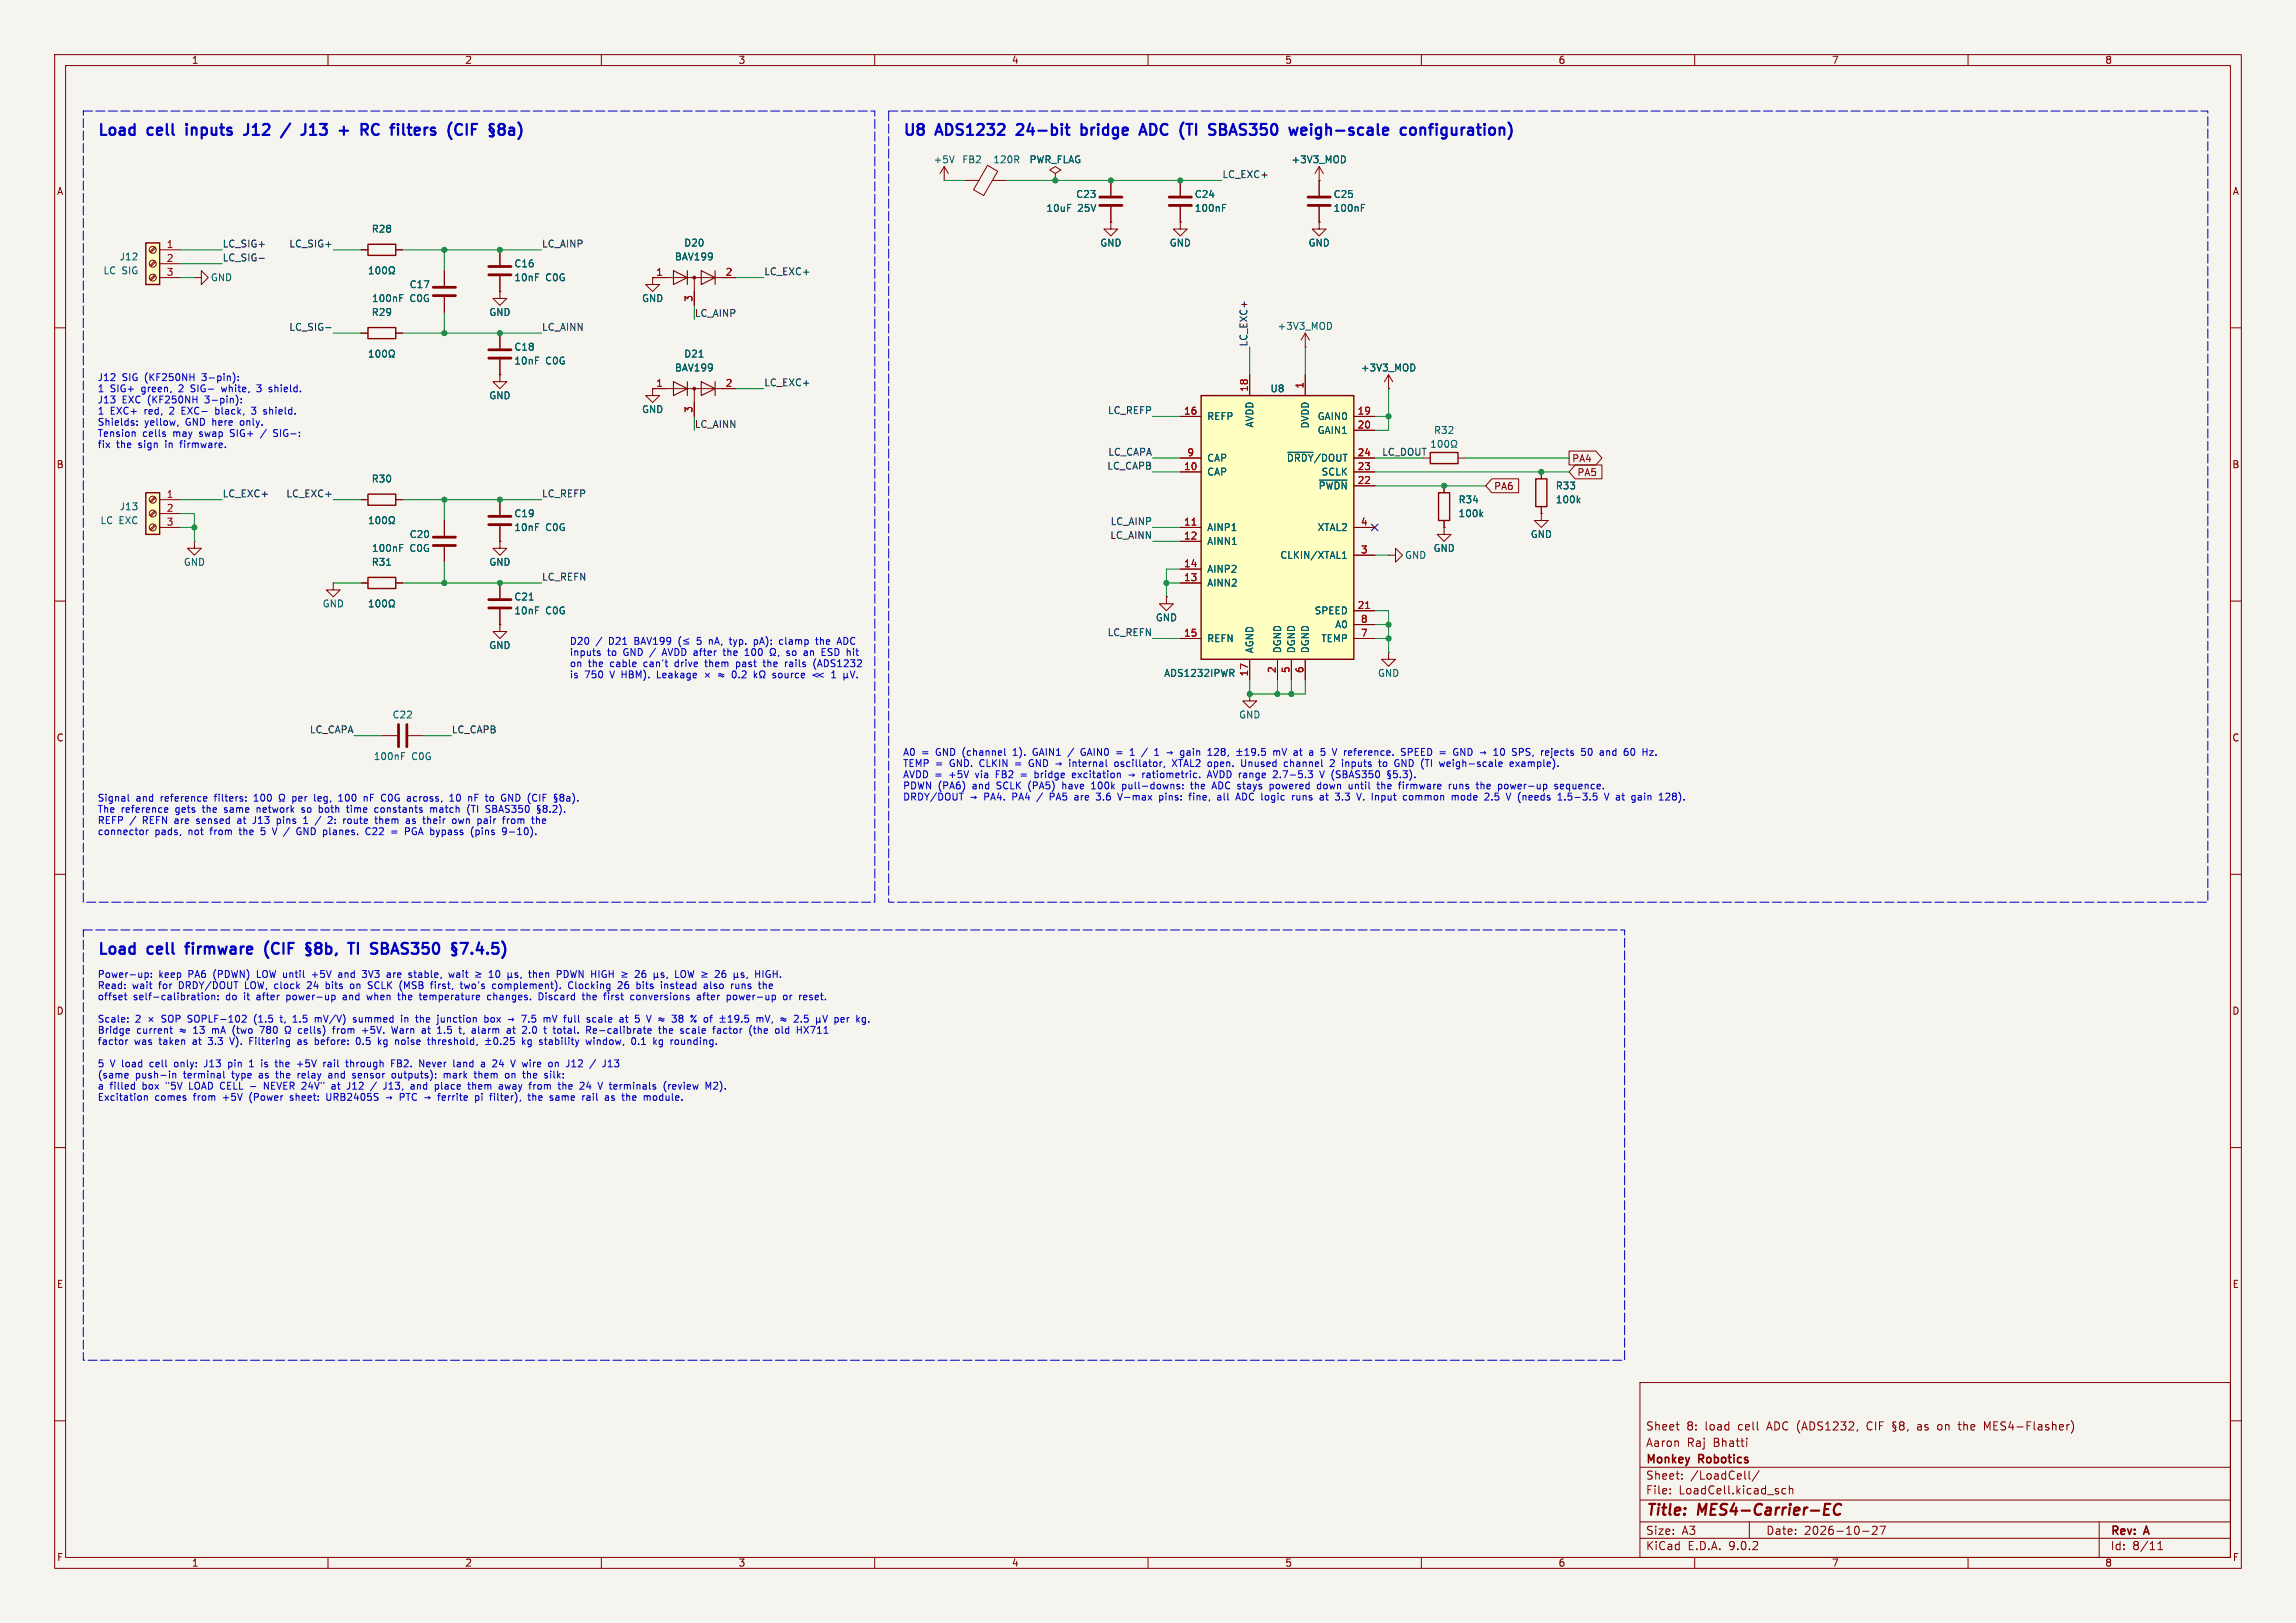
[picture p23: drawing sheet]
<svg xmlns="http://www.w3.org/2000/svg" width="420mm" height="297mm" viewBox="0 0 420 297" stroke-linecap="round" stroke-linejoin="round" font-family="sans-serif">
<defs><g id="words">
<g font-size="2.8" fill="#0000c2">
<text x="17.8" y="25.8">Load</text>
<text x="27.2" y="25.8">cell</text>
<text x="35" y="25.8">inputs</text>
<text x="46.5" y="25.8">J12</text>
<text x="54.1" y="25.8">/</text>
<text x="58.5" y="25.8">J13</text>
<text x="66.2" y="25.8">+</text>
<text x="71" y="25.8">RC</text>
<text x="77.3" y="25.8">filters</text>
<text x="88.5" y="25.8">(CIF</text>
<text x="165.1" y="25.8">U8</text>
<text x="171.4" y="25.8">ADS1232</text>
<text x="187" y="25.8">24-bit</text>
<text x="199.5" y="25.8">bridge</text>
<text x="211.2" y="25.8">ADC</text>
<text x="219.2" y="25.8">(TI</text>
<text x="225.3" y="25.8">SBAS350</text>
<text x="240.9" y="25.8">weigh-scale</text>
<text x="262" y="25.8">configuration)</text>
<text x="17.8" y="175.7">Load</text>
<text x="27.2" y="175.7">cell</text>
<text x="35" y="175.7">firmware</text>
<text x="50.2" y="175.7">(CIF</text>
<text x="67.2" y="175.7">TI</text>
</g>
<g font-size="2.8" fill="#840000">
<text x="301" y="277.9">Title:</text>
<text x="310.6" y="277.9">MES4-Carrier-EC</text>
</g>
<g font-size="2.1" fill="#840000">
<text x="301" y="262">Sheet</text>
<text x="308.5" y="262">8:</text>
<text x="311.9" y="262">load</text>
<text x="318.1" y="262">cell</text>
<text x="323.5" y="262">ADC (ADS1232,</text>
<text x="351.6" y="262">as</text>
<text x="355.5" y="262">on</text>
<text x="359.5" y="262">the</text>
<text x="364.3" y="262">MES4-Flasher)</text>
<text x="301" y="268.2">Monkey</text>
<text x="301" y="265">Aaron</text>
<text x="308.6" y="265">Raj</text>
<text x="310.8" y="268.2">Robotics</text>
<text x="313.4" y="265">Bhatti</text>
<text x="301" y="273.7">File:</text>
<text x="301" y="271">Sheet:</text>
<text x="307.1" y="273.7">LoadCell.kicad_sch</text>
<text x="309.2" y="271">/LoadCell/</text>
<text x="301" y="281.1">Size:</text>
<text x="307.6" y="281.1">A3</text>
<text x="323" y="281.1">Date:</text>
<text x="330" y="281.1">2026-10-27</text>
<text x="386" y="281.3">Rev:</text>
<text x="392.4" y="281.3">A</text>
<text x="301" y="283.9">KiCad</text>
<text x="308.7" y="283.9">E.D.A.</text>
<text x="316.3" y="283.9">9.0.2</text>
<text x="386" y="283.9">Id:</text>
<text x="390.1" y="283.9">8/11</text>
</g>
<g font-size="1.8" fill="#840000">
<text x="35" y="11.9">1</text>
<text x="85" y="11.9">2</text>
<text x="135" y="11.9">3</text>
<text x="185" y="11.9">4</text>
<text x="235" y="11.9">5</text>
<text x="285" y="11.9">6</text>
<text x="335" y="11.9">7</text>
<text x="385" y="11.9">8</text>
<text x="10.3" y="35.9">A</text>
<text x="408.3" y="35.9">A</text>
<text x="10.3" y="85.9">B</text>
<text x="273.2" y="89.9">PA6</text>
<text x="287.5" y="84.8">PA4</text>
<text x="288.4" y="87.3">PA5</text>
<text x="408.2" y="85.9">B</text>
<text x="10.3" y="135.9">C</text>
<text x="408.2" y="135.9">C</text>
<text x="10.3" y="185.9">D</text>
<text x="408.2" y="185.9">D</text>
<text x="10.3" y="235.9">E</text>
<text x="408.3" y="235.9">E</text>
<text x="10.3" y="285.9">F</text>
<text x="35" y="286.9">1</text>
<text x="85" y="286.9">2</text>
<text x="135" y="286.9">3</text>
<text x="185" y="286.9">4</text>
<text x="235" y="286.9">5</text>
<text x="285" y="286.9">6</text>
<text x="335" y="286.9">7</text>
<text x="385" y="286.9">8</text>
<text x="408.3" y="285.9">F</text>
</g>
<g font-size="1.8" fill="#006464">
<text x="170.7" y="30.1">+5V</text>
<text x="175.9" y="30.1">FB2</text>
<text x="181.6" y="30.1">120R</text>
<text x="188.2" y="30.1">PWR_FLAG</text>
<text x="236.1" y="30.1">+3V3_MOD</text>
<text x="191.3" y="39">10uF</text>
<text x="196.8" y="36.4">C23</text>
<text x="197.1" y="39">25V</text>
<text x="218.4" y="39">100nF</text>
<text x="218.4" y="36.4">C24</text>
<text x="243.8" y="39">100nF</text>
<text x="243.8" y="36.4">C25</text>
<text x="21.8" y="47.9">J12</text>
<text x="67.9" y="42.8">R28</text>
<text x="123.4" y="47.9">BAV199</text>
<text x="125.1" y="45.3">D20</text>
<text x="201.2" y="45.3">GND</text>
<text x="213.9" y="45.3">GND</text>
<text x="239.3" y="45.3">GND</text>
<text x="18.8" y="50.4">LC SIG</text>
<text x="38.5" y="51.7">GND</text>
<text x="74.8" y="52.9">C17</text>
<text x="94" y="51.7">10nF</text>
<text x="94" y="49.1">C16</text>
<text x="99.8" y="51.7">C0G</text>
<text x="67.9" y="58">R29</text>
<text x="67.9" y="55.5">100nF</text>
<text x="75" y="55.5">C0G</text>
<text x="89.4" y="58">GND</text>
<text x="117.3" y="55.5">GND</text>
<text x="94" y="64.4">C18</text>
<text x="125.1" y="65.6">D21</text>
<text x="233.6" y="60.6">+3V3_MOD</text>
<text x="94" y="66.9">10nF</text>
<text x="99.8" y="66.9">C0G</text>
<text x="123.4" y="68.2">BAV199</text>
<text x="232.3" y="72">U8</text>
<text x="248.8" y="68.2">+3V3_MOD</text>
<text x="89.4" y="73.3">GND</text>
<text x="117.3" y="75.8">GND</text>
<text x="220.7" y="77.1">REFP</text>
<text x="240.9" y="77.1">GAIN0</text>
<text x="229.5" y="78.3" transform="rotate(-90 229.5 78.3)">AVDD</text>
<text x="239.6" y="78.5" transform="rotate(-90 239.6 78.5)">DVDD</text>
<text x="240.9" y="79.6">GAIN1</text>
<text x="262.2" y="79.6">R32</text>
<text x="67.9" y="88.5">R30</text>
<text x="220.7" y="84.7">CAP</text>
<text x="220.7" y="87.2">CAP</text>
<text x="235.3" y="84.7">~{DRDY}/DOUT</text>
<text x="241.1" y="89.8">~{PWDN}</text>
<text x="241.7" y="87.2">SCLK</text>
<text x="284.5" y="89.8">R33</text>
<text x="21.8" y="93.6">J13</text>
<text x="94" y="94.8">C19</text>
<text x="266.7" y="92.3">R34</text>
<text x="266.7" y="94.8">100k</text>
<text x="284.5" y="92.3">100k</text>
<text x="18.3" y="96.1">LC EXC</text>
<text x="67.9" y="101.2">100nF</text>
<text x="74.8" y="98.7">C20</text>
<text x="75" y="101.2">C0G</text>
<text x="94" y="97.4">10nF</text>
<text x="99.8" y="97.4">C0G</text>
<text x="220.7" y="97.4">AINP1</text>
<text x="220.7" y="99.9">AINN1</text>
<text x="240.9" y="97.4">XTAL2</text>
<text x="262.1" y="101.2">GND</text>
<text x="279.9" y="98.7">GND</text>
<text x="33.5" y="103.7">GND</text>
<text x="67.9" y="103.7">R31</text>
<text x="89.4" y="103.7">GND</text>
<text x="220.7" y="105">AINP2</text>
<text x="220.7" y="107.5">AINN2</text>
<text x="234.1" y="102.5">CLKIN/XTAL1</text>
<text x="256.9" y="102.5">GND</text>
<text x="58.9" y="111.4">GND</text>
<text x="94" y="112.6">10nF</text>
<text x="94" y="110.1">C21</text>
<text x="99.8" y="112.6">C0G</text>
<text x="211.3" y="113.9">GND</text>
<text x="240.4" y="112.6">SPEED</text>
<text x="89.4" y="119">GND</text>
<text x="220.7" y="117.7">REFN</text>
<text x="229.5" y="119.6" transform="rotate(-90 229.5 119.6)">AGND</text>
<text x="234.5" y="119.6" transform="rotate(-90 234.5 119.6)">DGND</text>
<text x="237.1" y="119.6" transform="rotate(-90 237.1 119.6)">DGND</text>
<text x="239.6" y="119.6" transform="rotate(-90 239.6 119.6)">DGND</text>
<text x="241.6" y="117.7">TEMP</text>
<text x="244.1" y="115.2">A0</text>
<text x="212.8" y="124.1">ADS1232IPWR</text>
<text x="252" y="124.1">GND</text>
<text x="71.7" y="131.7">C22</text>
<text x="226.6" y="131.7">GND</text>
<text x="68.3" y="139.3">100nF</text>
<text x="75.3" y="139.3">C0G</text>
</g>
<g font-size="1.8" fill="#0f0f0f">
<text x="223.5" y="32.7">LC_EXC+</text>
<text x="40.6" y="47.9">LC_SIG-</text>
<text x="40.6" y="45.4">LC_SIG+</text>
<text x="52.8" y="45.4">LC_SIG+</text>
<text x="99.1" y="45.4">LC_AINP</text>
<text x="139.7" y="50.5">LC_EXC+</text>
<text x="127" y="58.1">LC_AINP</text>
<text x="52.8" y="60.6">LC_SIG-</text>
<text x="99.1" y="60.6">LC_AINN</text>
<text x="228.3" y="63.5" transform="rotate(-90 228.3 63.5)">LC_EXC+</text>
<text x="139.7" y="70.8">LC_EXC+</text>
<text x="202.6" y="75.9">LC_REFP</text>
<text x="127" y="78.4">LC_AINN</text>
<text x="202.6" y="83.5">LC_CAPA</text>
<text x="252.7" y="83.5">LC_DOUT</text>
<text x="202.5" y="86">LC_CAPB</text>
<text x="40.6" y="91.1">LC_EXC+</text>
<text x="52.3" y="91.1">LC_EXC+</text>
<text x="99.1" y="91.1">LC_REFP</text>
<text x="203" y="98.7">LC_AINN</text>
<text x="203.1" y="96.2">LC_AINP</text>
<text x="99.1" y="106.3">LC_REFN</text>
<text x="202.5" y="116.5">LC_REFN</text>
<text x="56.6" y="134.3">LC_CAPA</text>
<text x="82.5" y="134.3">LC_CAPB</text>
</g>
<g font-size="1.8" fill="#a90000">
<text x="30.4" y="45.5">1</text>
<text x="30.4" y="48">2</text>
<text x="30.4" y="50.5">3</text>
<text x="119.9" y="50.5">1</text>
<text x="132.6" y="50.5">2</text>
<text x="126.7" y="55.3" transform="rotate(-90 126.7 55.3)">3</text>
<text x="119.9" y="70.9">1</text>
<text x="132.6" y="70.9">2</text>
<text x="228.3" y="71.8" transform="rotate(-90 228.3 71.8)">18</text>
<text x="238.5" y="71.2" transform="rotate(-90 238.5 71.2)">1</text>
<text x="126.7" y="75.6" transform="rotate(-90 126.7 75.6)">3</text>
<text x="216.5" y="75.9">16</text>
<text x="248.2" y="75.9">19</text>
<text x="217.1" y="83.6">9</text>
<text x="248.2" y="78.5">20</text>
<text x="248.2" y="83.6">24</text>
<text x="216.5" y="86.1">10</text>
<text x="248.2" y="86.1">23</text>
<text x="248.2" y="88.6">22</text>
<text x="30.4" y="91.2">1</text>
<text x="30.4" y="93.7">2</text>
<text x="30.4" y="96.3">3</text>
<text x="216.5" y="96.3">11</text>
<text x="216.5" y="98.8">12</text>
<text x="248.8" y="96.3">4</text>
<text x="248.8" y="101.3">3</text>
<text x="216.5" y="103.9">14</text>
<text x="216.5" y="106.4">13</text>
<text x="248.2" y="111.5">21</text>
<text x="216.5" y="116.6">15</text>
<text x="248.8" y="114">8</text>
<text x="248.8" y="116.6">7</text>
<text x="228.3" y="123.9" transform="rotate(-90 228.3 123.9)">17</text>
<text x="233.4" y="123.3" transform="rotate(-90 233.4 123.3)">2</text>
<text x="236" y="123.3" transform="rotate(-90 236 123.3)">5</text>
<text x="238.5" y="123.3" transform="rotate(-90 238.5 123.3)">6</text>
</g>
<g font-size="1.8" fill="#0000c2">
<text x="17.8" y="70.1">J12</text>
<text x="22.3" y="70.1">SIG (KF250NH</text>
<text x="37.3" y="70.1">3-pin):</text>
<text x="17.8" y="72.1">1</text>
<text x="17.8" y="74.1">J13</text>
<text x="17.8" y="76.2">1</text>
<text x="20.2" y="72.1">SIG+</text>
<text x="20.2" y="76.2">EXC+</text>
<text x="22.3" y="74.1">EXC (KF250NH</text>
<text x="26" y="72.1">green,</text>
<text x="26.5" y="76.2">red,</text>
<text x="31.3" y="76.2">2</text>
<text x="33" y="72.1">2</text>
<text x="33.7" y="76.2">EXC-</text>
<text x="35.4" y="72.1">SIG-</text>
<text x="37.8" y="74.1">3-pin):</text>
<text x="40.1" y="76.2">black,</text>
<text x="41.2" y="72.1">white,</text>
<text x="46.9" y="76.2">3</text>
<text x="47.9" y="72.1">3</text>
<text x="49.3" y="76.2">shield.</text>
<text x="50.3" y="72.1">shield.</text>
<text x="17.8" y="78.2">Shields:</text>
<text x="17.8" y="80.3">Tension</text>
<text x="17.8" y="82.3">fix</text>
<text x="21.3" y="82.3">the</text>
<text x="25.4" y="82.3">sign</text>
<text x="26.1" y="80.3">cells</text>
<text x="26.4" y="78.2">yellow,</text>
<text x="30.5" y="82.3">in</text>
<text x="31.8" y="80.3">may</text>
<text x="33.5" y="82.3">firmware.</text>
<text x="34.1" y="78.2">GND here</text>
<text x="36.8" y="80.3">swap</text>
<text x="42.6" y="80.3">SIG+</text>
<text x="44.4" y="78.2">only.</text>
<text x="50.9" y="80.3">SIG-:</text>
<text x="104.1" y="118.3">D20</text>
<text x="109" y="118.3">/</text>
<text x="111.5" y="118.3">D21</text>
<text x="116.4" y="118.3">BAV199</text>
<text x="128.2" y="118.3">5</text>
<text x="130.6" y="118.3">nA,</text>
<text x="134.6" y="118.3">typ.</text>
<text x="139.2" y="118.3">pA):</text>
<text x="144.1" y="118.3">clamp</text>
<text x="151" y="118.3">the</text>
<text x="155.1" y="118.3">ADC</text>
<text x="104.1" y="120.4">inputs</text>
<text x="104.1" y="122.4">on</text>
<text x="104.1" y="124.5">is</text>
<text x="106.9" y="124.5">750</text>
<text x="107.6" y="122.4">the</text>
<text x="111.1" y="120.4">to</text>
<text x="111.7" y="122.4">cable</text>
<text x="111.7" y="124.5">V HBM).</text>
<text x="114.2" y="120.4">GND /</text>
<text x="118.1" y="122.4">can't</text>
<text x="120.7" y="124.5">Leakage</text>
<text x="121.7" y="120.4">AVDD after</text>
<text x="123.9" y="122.4">drive</text>
<text x="129.7" y="122.4">them</text>
<text x="133.2" y="120.4">the</text>
<text x="135" y="124.5">0.2</text>
<text x="135.5" y="122.4">past</text>
<text x="137.4" y="120.4">100</text>
<text x="140.8" y="122.4">the</text>
<text x="142.9" y="124.5">source</text>
<text x="144.9" y="122.4">rails</text>
<text x="145.4" y="120.4">so</text>
<text x="148.7" y="120.4">an</text>
<text x="150.3" y="122.4">(ADS1232</text>
<text x="150.3" y="124.5">þÿ&quot;j 1</text>
<text x="152.2" y="120.4">ESD hit</text>
<text x="165.1" y="138.6">A0</text>
<text x="165.1" y="140.7">TEMP =</text>
<text x="165.1" y="142.7">AVDD =</text>
<text x="168.6" y="138.6">=</text>
<text x="171.3" y="138.6">GND (channel</text>
<text x="173.7" y="142.7">+5V</text>
<text x="173.9" y="140.7">GND. CLKIN</text>
<text x="178.8" y="142.7">via</text>
<text x="182.7" y="142.7">FB2</text>
<text x="185.8" y="138.6">1).</text>
<text x="186.2" y="140.7">=</text>
<text x="187.4" y="142.7">=</text>
<text x="188.9" y="140.7">GND þÿ!’internal</text>
<text x="189.6" y="138.6">GAIN1</text>
<text x="190.1" y="142.7">bridge</text>
<text x="196.3" y="138.6">/</text>
<text x="197.2" y="142.7">excitation</text>
<text x="198.8" y="138.6">GAIN0</text>
<text x="205.2" y="140.7">oscillator,</text>
<text x="207.7" y="142.7">þÿ!’ratiometric.</text>
<text x="210.6" y="138.6">/</text>
<text x="215.5" y="138.6">þÿ!’gain</text>
<text x="216" y="140.7">XTAL2</text>
<text x="222.6" y="140.7">open.</text>
<text x="222.6" y="142.7">AVDD range</text>
<text x="223.5" y="138.6">128,</text>
<text x="229" y="140.7">Unused</text>
<text x="235" y="142.7">2.7-5.3</text>
<text x="235.8" y="138.6">mV</text>
<text x="237" y="140.7">channel</text>
<text x="239.8" y="138.6">at</text>
<text x="242.8" y="138.6">a</text>
<text x="243.8" y="142.7">V (SBAS350</text>
<text x="245.2" y="138.6">5</text>
<text x="245.6" y="140.7">2</text>
<text x="247.5" y="138.6">V reference.</text>
<text x="248" y="140.7">inputs</text>
<text x="255" y="140.7">to</text>
<text x="258" y="140.7">GND (TI</text>
<text x="260.5" y="138.6">SPEED =</text>
<text x="266.7" y="140.7">weigh-scale</text>
<text x="270.4" y="138.6">GND þÿ!’10</text>
<text x="279.8" y="140.7">example).</text>
<text x="281.8" y="138.6">SPS,</text>
<text x="287.3" y="138.6">rejects</text>
<text x="294.8" y="138.6">50</text>
<text x="298.4" y="138.6">and</text>
<text x="303.1" y="138.6">60</text>
<text x="17.8" y="147">Signal</text>
<text x="17.8" y="149.1">The</text>
<text x="22.2" y="149.1">reference</text>
<text x="24.9" y="147">and</text>
<text x="29.5" y="147">reference</text>
<text x="32.2" y="149.1">gets</text>
<text x="37.4" y="149.1">the</text>
<text x="39.6" y="147">filters:</text>
<text x="41.5" y="149.1">same</text>
<text x="47" y="147">100</text>
<text x="47.6" y="149.1">network</text>
<text x="54.4" y="147">per</text>
<text x="56.1" y="149.1">so</text>
<text x="58.6" y="147">leg,</text>
<text x="59.4" y="149.1">both</text>
<text x="63.3" y="147">100</text>
<text x="64.8" y="149.1">time</text>
<text x="68" y="147">nF</text>
<text x="70" y="149.1">constants</text>
<text x="71.5" y="147">C0G</text>
<text x="76.4" y="147">across,</text>
<text x="80.4" y="149.1">match</text>
<text x="84.4" y="147">10</text>
<text x="87.4" y="149.1">(TI</text>
<text x="88" y="147">nF</text>
<text x="91" y="149.1">SBAS350</text>
<text x="91.4" y="147">to</text>
<text x="94.4" y="147">GND (CIF</text>
<text x="165.1" y="144.8">PDWN (PA6)</text>
<text x="165.1" y="146.8">DRDY/DOUT</text>
<text x="177.4" y="146.8">þÿ!’PA4.</text>
<text x="178" y="144.8">and</text>
<text x="182.6" y="144.8">SCLK</text>
<text x="185.5" y="146.8">PA4</text>
<text x="188.6" y="144.8">(PA5)</text>
<text x="190.2" y="146.8">/</text>
<text x="192.7" y="146.8">PA5</text>
<text x="195" y="144.8">have</text>
<text x="197.5" y="146.8">are</text>
<text x="200.5" y="144.8">100k</text>
<text x="201.7" y="146.8">3.6</text>
<text x="205.9" y="146.8">V-max</text>
<text x="206.4" y="144.8">pull-downs:</text>
<text x="213.6" y="146.8">pins:</text>
<text x="219.2" y="144.8">the</text>
<text x="219.3" y="146.8">fine,</text>
<text x="223.3" y="144.8">ADC stays</text>
<text x="224.6" y="146.8">all</text>
<text x="228.3" y="146.8">ADC logic</text>
<text x="234.2" y="144.8">powered</text>
<text x="238.9" y="146.8">runs</text>
<text x="243.1" y="144.8">down</text>
<text x="244.2" y="146.8">at</text>
<text x="247.2" y="146.8">3.3</text>
<text x="249" y="144.8">until</text>
<text x="251.4" y="146.8">V. Input</text>
<text x="254.5" y="144.8">the</text>
<text x="258.6" y="144.8">firmware</text>
<text x="260.2" y="146.8">common</text>
<text x="268" y="144.8">runs</text>
<text x="269.3" y="146.8">mode</text>
<text x="273.2" y="144.8">the</text>
<text x="275.6" y="146.8">2.5</text>
<text x="277.4" y="144.8">power-up</text>
<text x="279.8" y="146.8">V (needs</text>
<text x="287.9" y="144.8">sequence.</text>
<text x="289.5" y="146.8">1.5-3.5</text>
<text x="298.3" y="146.8">V at</text>
<text x="303.6" y="146.8">gain</text>
<text x="17.8" y="151.1">REFP /</text>
<text x="17.8" y="153.2">connector</text>
<text x="26.2" y="151.1">REFN are</text>
<text x="28.3" y="153.2">pads,</text>
<text x="34.6" y="153.2">not</text>
<text x="36.4" y="151.1">sensed</text>
<text x="38.8" y="153.2">from</text>
<text x="44.1" y="151.1">at</text>
<text x="44.3" y="153.2">the</text>
<text x="47.2" y="151.1">J13</text>
<text x="48.4" y="153.2">5</text>
<text x="50.8" y="153.2">V /</text>
<text x="51.7" y="151.1">pins</text>
<text x="55.6" y="153.2">GND planes.</text>
<text x="56.8" y="151.1">1</text>
<text x="59.2" y="151.1">/</text>
<text x="61.7" y="151.1">2:</text>
<text x="64.7" y="151.1">route</text>
<text x="68.6" y="153.2">C22</text>
<text x="70.8" y="151.1">them</text>
<text x="73.5" y="153.2">=</text>
<text x="76.2" y="153.2">PGA bypass</text>
<text x="76.6" y="151.1">as</text>
<text x="80" y="151.1">their</text>
<text x="85.5" y="151.1">own</text>
<text x="88.7" y="153.2">(pins</text>
<text x="90.3" y="151.1">pair</text>
<text x="94.6" y="153.2">9-10).</text>
<text x="95.1" y="151.1">from</text>
<text x="17.8" y="179.3">Power-up:</text>
<text x="29.1" y="179.3">keep</text>
<text x="34.6" y="179.3">PA6</text>
<text x="39.3" y="179.3">(PDWN)</text>
<text x="47.5" y="179.3">LOW until</text>
<text x="57.9" y="179.3">+5V</text>
<text x="63" y="179.3">and</text>
<text x="67.6" y="179.3">3V3</text>
<text x="72.3" y="179.3">are</text>
<text x="76.5" y="179.3">stable,</text>
<text x="84.1" y="179.3">wait</text>
<text x="89" y="179.3">þÿ&quot;e10</text>
<text x="99.5" y="179.3">then</text>
<text x="104.8" y="179.3">PDWN HIGH</text>
<text x="117" y="179.3">þÿ&quot;e26</text>
<text x="127.5" y="179.3">LOW þÿ&quot;e26</text>
<text x="142.9" y="179.3">HIGH.</text>
<text x="17.8" y="181.3">Read:</text>
<text x="17.8" y="183.4">offset</text>
<text x="24.2" y="181.3">wait</text>
<text x="24.4" y="183.4">self-calibration:</text>
<text x="29.2" y="181.3">for</text>
<text x="33" y="181.3">DRDY/DOUT</text>
<text x="41.5" y="183.4">do</text>
<text x="44.9" y="183.4">it</text>
<text x="45.3" y="181.3">LOW, clock</text>
<text x="47.4" y="183.4">after</text>
<text x="53.1" y="183.4">power-up</text>
<text x="57.1" y="181.3">24</text>
<text x="60.7" y="181.3">bits</text>
<text x="63.6" y="183.4">and</text>
<text x="65.4" y="181.3">on</text>
<text x="68.2" y="183.4">when</text>
<text x="68.8" y="181.3">SCLK</text>
<text x="74.1" y="183.4">the</text>
<text x="74.8" y="181.3">(MSB</text>
<text x="78.3" y="183.4">temperature</text>
<text x="80.7" y="181.3">first,</text>
<text x="86.4" y="181.3">two's</text>
<text x="90.9" y="183.4">changes.</text>
<text x="92.4" y="181.3">complement).</text>
<text x="100.4" y="183.4">Discard</text>
<text x="106.5" y="181.3">Clocking</text>
<text x="108.7" y="183.4">the</text>
<text x="112.8" y="183.4">first</text>
<text x="115.8" y="181.3">26</text>
<text x="117.9" y="183.4">conversions</text>
<text x="119.4" y="181.3">bits</text>
<text x="124" y="181.3">instead</text>
<text x="130.2" y="183.4">after</text>
<text x="132.1" y="181.3">also</text>
<text x="135.9" y="183.4">power-up</text>
<text x="137.3" y="181.3">runs</text>
<text x="146.4" y="183.4">or</text>
<text x="149.5" y="183.4">reset.</text>
<text x="17.8" y="187.5">Scale:</text>
<text x="17.8" y="189.5">Bridge</text>
<text x="17.8" y="191.5">factor</text>
<text x="24.6" y="191.5">was</text>
<text x="24.8" y="187.5">2</text>
<text x="25" y="189.5">current</text>
<text x="29.3" y="191.5">taken</text>
<text x="32.9" y="189.5">þÿ&quot;H</text>
<text x="34.9" y="187.5">SOPLF-102</text>
<text x="35.6" y="191.5">at</text>
<text x="35.7" y="189.5">13</text>
<text x="38.6" y="191.5">3.3</text>
<text x="39.3" y="189.5">mA</text>
<text x="42.8" y="191.5">V).</text>
<text x="43.2" y="189.5">(two</text>
<text x="46.5" y="191.5">Filtering</text>
<text x="47.2" y="187.5">(1.5</text>
<text x="48.5" y="189.5">780</text>
<text x="52.2" y="187.5">t,</text>
<text x="54.7" y="187.5">1.5</text>
<text x="55.5" y="191.5">as</text>
<text x="55.9" y="189.5">cells)</text>
<text x="58.9" y="191.5">before:</text>
<text x="58.9" y="187.5">mV/V)</text>
<text x="62.4" y="189.5">from</text>
<text x="66.1" y="187.5">summed</text>
<text x="66.7" y="191.5">0.5</text>
<text x="68" y="189.5">+5V.</text>
<text x="70.9" y="191.5">kg</text>
<text x="73.6" y="189.5">Warn</text>
<text x="74.2" y="191.5">noise</text>
<text x="75.1" y="187.5">in</text>
<text x="78" y="187.5">the</text>
<text x="79.3" y="189.5">at</text>
<text x="80.4" y="191.5">threshold,</text>
<text x="82.1" y="187.5">junction</text>
<text x="82.3" y="189.5">1.5</text>
<text x="86.5" y="189.5">t,</text>
<text x="89" y="189.5">alarm</text>
<text x="90.9" y="187.5">box</text>
<text x="95.4" y="187.5">þÿ!’7.5</text>
<text x="95.7" y="189.5">at</text>
<text x="98" y="191.5">kg</text>
<text x="98.7" y="189.5">2.0</text>
<text x="101.4" y="191.5">stability</text>
<text x="102.4" y="187.5">mV</text>
<text x="102.9" y="189.5">t</text>
<text x="104.8" y="189.5">total.</text>
<text x="106.3" y="187.5">full</text>
<text x="110.2" y="191.5">window,</text>
<text x="110.7" y="187.5">scale</text>
<text x="111" y="189.5">Re-calibrate</text>
<text x="116.9" y="187.5">at</text>
<text x="118.7" y="191.5">0.1</text>
<text x="119.9" y="187.5">5</text>
<text x="122.3" y="187.5">V þÿ&quot;H</text>
<text x="122.9" y="191.5">kg</text>
<text x="124.5" y="189.5">the</text>
<text x="126.2" y="191.5">rounding.</text>
<text x="127.3" y="187.5">38</text>
<text x="128.6" y="189.5">scale</text>
<text x="130.9" y="187.5">% of</text>
<text x="134.8" y="189.5">factor</text>
<text x="141.6" y="189.5">(the</text>
<text x="143.6" y="187.5">mV,</text>
<text x="146.6" y="189.5">old</text>
<text x="148.1" y="187.5">þÿ&quot;H</text>
<text x="150.9" y="187.5">2.5</text>
<text x="158.6" y="187.5">per</text>
<text x="17.8" y="195.6">5</text>
<text x="17.8" y="197.7">(same</text>
<text x="20.2" y="195.6">V load</text>
<text x="24.8" y="197.7">push-in</text>
<text x="27.7" y="195.6">cell</text>
<text x="32.4" y="195.6">only:</text>
<text x="33.7" y="197.7">terminal</text>
<text x="38.1" y="195.6">J13</text>
<text x="42.6" y="195.6">pin</text>
<text x="42.8" y="197.7">type</text>
<text x="47.9" y="197.7">as</text>
<text x="49.1" y="195.6">is</text>
<text x="51.2" y="197.7">the</text>
<text x="51.9" y="195.6">the</text>
<text x="55.3" y="197.7">relay</text>
<text x="56" y="195.6">+5V</text>
<text x="61.1" y="195.6">rail</text>
<text x="61.2" y="197.7">and</text>
<text x="65.5" y="195.6">through</text>
<text x="65.8" y="197.7">sensor</text>
<text x="73.2" y="197.7">outputs):</text>
<text x="73.9" y="195.6">FB2.</text>
<text x="79.2" y="195.6">Never</text>
<text x="82.9" y="197.7">mark</text>
<text x="85.7" y="195.6">land</text>
<text x="88.7" y="197.7">them</text>
<text x="90.9" y="195.6">a</text>
<text x="93.3" y="195.6">24</text>
<text x="94.5" y="197.7">on</text>
<text x="96.9" y="195.6">V wire</text>
<text x="98" y="197.7">the</text>
<text x="102.1" y="197.7">silk:</text>
<text x="104.1" y="195.6">on</text>
<text x="107.6" y="195.6">J12</text>
<text x="112.1" y="195.6">/</text>
<text x="17.8" y="199.7">a</text>
<text x="17.8" y="201.8">Excitation</text>
<text x="20.1" y="199.7">filled</text>
<text x="26.2" y="199.7">box</text>
<text x="28.3" y="201.8">comes</text>
<text x="30.7" y="199.7">&quot;5V</text>
<text x="35.1" y="199.7">LOAD CELL -</text>
<text x="35.5" y="201.8">from</text>
<text x="41.1" y="201.8">+5V</text>
<text x="46.1" y="201.8">(Power</text>
<text x="49.4" y="199.7">NEVER 24V&quot;</text>
<text x="53.8" y="201.8">sheet:</text>
<text x="60.6" y="201.8">URB2405S</text>
<text x="62.2" y="199.7">at</text>
<text x="65.2" y="199.7">J12</text>
<text x="69.8" y="199.7">/</text>
<text x="71.7" y="201.8">þÿ!’PTC þÿ!’ferrite</text>
<text x="72.3" y="199.7">J13,</text>
<text x="77.4" y="199.7">and</text>
<text x="82.1" y="199.7">place</text>
<text x="88.4" y="199.7">them</text>
<text x="88.8" y="201.8">pi</text>
<text x="91.8" y="201.8">filter),</text>
<text x="94.2" y="199.7">away</text>
<text x="99" y="201.8">the</text>
<text x="100" y="199.7">from</text>
<text x="103.1" y="201.8">same</text>
<text x="105.5" y="199.7">the</text>
<text x="109.2" y="201.8">rail</text>
<text x="109.6" y="199.7">24</text>
<text x="113.2" y="199.7">V terminals</text>
<text x="113.6" y="201.8">as</text>
<text x="117" y="201.8">the</text>
<text x="121.1" y="201.8">module.</text>
<text x="125.5" y="199.7">(review</text>
</g>
</g></defs>
<path d="M0 0h420v297h-420z" fill="#f5f4ef" stroke="#f5f4ef" stroke-width=".18"/>
<g fill="none" stroke="#840000" stroke-width=".18">
<path d="M10 10h400v277h-400zM12 12h396v273h-396zM60 10v2M110 10v2M160 10v2M210 10v2M260 10v2M310 10v2M360 10v2M10 60h2M408 60h2M264.2 96.5v1.3h1.2l-1.2 1.3-1.3-1.3h1.3"/>
<path d="M264.2 96.5h.1M10 110h2M61 106.7v1.3h1.2l-1.2 1.2-1.3-1.2h1.3M61 106.7h.1M408 110h2M228.6 127v1.3h1.3l-1.3 1.2-1.3-1.2h1.3M228.6 127h.1M10 160h2M408 160h2M10 210h2M408 210h2M300 253h108v32h-108z"/>
<path d="M378.9 260a1.72 1.72 0 0 1 0 2.3M10 260h2M300 278.5h108M300 274.5h108M300 268.5h108M305.5 273.2v.2M305.5 272.5v.1M306.6 260.7h.6M307 261.7h.2M307.7 270.5v.2M307.7 269.8v.1M319.5 263.2v.1"/>
<path d="M319.5 263.7v1M319.9 269.2v1.3l.3 .2M320 278.5v3M321.8 269.1l-1.3 1.9M326.7 272.5l-.5-.1-.3 .3v.4l.2 .2h.6M327.3 272.5l.2-.1 .4 .1v.9M327.3 271.9v1.5M342.4 260.3a.6 .6 0 0 0-.7 0 .6 .6 0 0 0-.2 .7 .56 .56 0 0 0 .3 .6 .56 .56 0 0 0 .6-.1M342.5 279.4l.6-.1 .2 .1 .1 .3-1 1.1h1M343.1 260.2v1.5M343.8 260.9h.5M343.9 279.3h1l-.7 1.5"/>
<path d="M344.5 260.2h-.7v1.5M346.4 260.7l-.2 .3 .6 .7-.2 .2-.4-.1M346.8 260.3l-.4-.1-.2 .2 .6 .7-.2 .3M347.7 260.8l-.3 .3v.3l.3 .3 .5-.1 .1-.2-.1-.4-.2-.2M347.7 260.8l-.3-.3 .3-.3 .5 .1 .1 .2-.3 .3M347.7 260.8h.3M349 261.6l-.1 .3M351.2 260.7l-.4 .1M351.3 261.1h-.4a.29 .29 0 0 0-.2 .3 .29 .29 0 0 0 .2 .3h.4M354.4 261.4l.2 .2 .3 .1M354.9 260.7l-.3 .1-.2 .2M358.2 260.7h.5"/>
<path d="M358.4 261.5l.3 .2M363 260.2l.5 1.1 .5-1.1M384 278.5v6.5M408 260h2M60 285v2M110 285v2M160 285v2M210 285v2M260 285v2M300 281.5h108M310 285v2M340.7 280.2h1.2"/>
<path d="M360 285v2M394.7 283.6h.9M394.7 282.5l.5-.4v1.5"/>
</g>
<path d="M333.6 277.2h1M333.8 276.2h.6M333.9 275.2h.9M336.8 275.4a.88 .88 0 0 0-1 0 .88 .88 0 0 0-.4 .9 .69 .69 0 0 0 .4 .8 .69 .69 0 0 0 .8-.1" fill="none" stroke="#840000" stroke-width=".4"/>
<path d="M219.7 72.4h27.9v48.3h-27.9z" fill="#ffffc2"/>
<path d="M67.3 44.7h5.1v2h-5.1zM67.3 59.9h5.1v2.1h-5.1zM219.7 72.4h27.9v48.3h-27.9zM261.6 82.8h5.1v2h-5.1zM263.1 90.2h2.1v5.1h-2.1zM280.9 87.6h2.1v5.1h-2.1zM67.3 105.7h5.1v2h-5.1z" fill="none" stroke="#840000" stroke-width=".25"/>
<g fill="none" stroke="#840000" stroke-width=".18">
<path d="M172.7 33h.1M172.7 30.5l-.7 1.3M172.7 30.5l.8 1.3M172.7 30.5v2.5M176.5 33h2.6M180.6 30.3l1.9 1-2.6 4.5-1.8-1.1zM181.6 33h2.5M193 31.8l1.1-.7-1.1-.6-1 .6 1 .7v1.2M193 33h.1M203.2 33v2.8M203.2 37.8v2.8M215.9 33v2.8"/>
<path d="M215.9 37.8v2.8M241.3 33h.1M241.3 30.5v5.3M241.3 37.8v2.8M241.3 30.5l-.8 1.3M241.3 30.5l.8 1.3M35.6 50.8h1.2v-1.3l1.3 1.3-1.3 1.3v-1.3M35.6 50.8h.1M66 45.7h1.3M72.4 45.7h1.3M81.3 49.5v2.8M81.3 54.4v2.8"/>
<path d="M91.4 53.3v1.3h1.3l-1.3 1.3-1.2-1.3h1.2M91.4 53.3h.1M91.4 45.7v2.8M91.4 50.5v2.8M119.4 50.8v1.3h1.2l-1.2 1.2-1.3-1.2h1.3M119.4 50.8h.1M119.4 50.8h15.2M127 50.8v5.1M203.2 40.6v1.3h1.3l-1.3 1.3-1.3-1.3h1.3M203.2 40.6h.1M215.9 40.6v1.3h1.3l-1.3 1.3-1.3-1.3h1.3M215.9 40.6h.1"/>
<path d="M241.3 40.6v1.3h1.3l-1.3 1.3-1.3-1.3h1.3M241.3 40.6h.1M66 61h1.3M72.4 61h1.3M91.4 68.6v1.3h1.3l-1.3 1.2-1.2-1.2h1.2M91.4 68.6h.1M91.4 61v2.8M91.4 65.8v2.8M119.4 71.1v1.3h1.2l-1.2 1.3-1.3-1.3h1.3M119.4 71.1h.1M119.4 71.1h15.2M127 71.1v5.1"/>
<path d="M215.9 76.2h3.8M228.6 68.6v3.8M238.8 63.5h.1M238.8 61v2.5M238.8 68.6v3.8M238.8 61l-.8 1.2M238.8 61l.7 1.2M247.6 76.2h3.9M247.6 78.7h3.9M254 71.1h.1M254 68.6l-.8 1.3M254 68.6l.8 1.3"/>
<path d="M254 68.6v2.5M35.6 99.1v1.2h1.2l-1.2 1.3-1.3-1.3h1.3M35.6 99.1h.1M91.4 99.1v1.2h1.3l-1.3 1.3-1.2-1.3h1.2M91.4 99.1h.1M91.4 91.4v2.8M91.4 96.3v2.8M215.9 83.8h3.8M215.9 86.4h3.8M215.9 96.5h3.8M215.9 99.1h3.8M247.6 83.8h3.9"/>
<path d="M247.6 86.4h3.9M247.6 96.5h3.9M247.6 88.9h3.9M260.3 83.8h1.3M264.2 88.9v1.3M264.2 95.3v1.2M266.7 83.8h1.3M281.9 94v1.3h1.3l-1.3 1.2-1.2-1.2h1.2M281.9 94h.1M281.9 86.4v1.2M281.9 92.7v1.3M66 106.7h1.3"/>
<path d="M72.4 106.7h1.3M91.4 114.3v1.3h1.3l-1.3 1.2-1.2-1.2h1.2M91.4 114.3h.1M91.4 106.7v2.8M91.4 111.5v2.8M213.4 109.2v1.3h1.2l-1.2 1.3-1.3-1.3h1.3M213.4 109.2h.1M215.9 104.1h3.8M215.9 106.7h3.8M215.9 116.8h3.8M247.6 116.8h3.9M247.6 101.6h3.9"/>
<path d="M247.6 111.8h3.9M247.6 114.3h3.9M254 119.4v1.3h1.3l-1.3 1.2-1.3-1.2h1.3M254 119.4h.1M254 101.6h1.3v-1.3l1.2 1.3-1.2 1.3v-1.3M254 101.6h.1M69.8 134.6h2.8M74.7 134.6h2.8M228.6 120.7v3.8M233.7 120.7v3.8M236.2 120.7v3.8M238.8 120.7v3.8"/>
</g>
<path d="M218 96.1h.8M249.8 111.3h.7" fill="none" stroke="#a90000" stroke-width=".18"/>
<g fill="none" stroke="#006464" stroke-width=".18">
<path d="M174.5 28.5l-.4 1.3M223.6 38h.5M223.6 37.4h.6M245.9 28.6l.2 .5-.2 .6M249 38h.5M249 37.4h.6M67.6 50.1h.7M67.6 49.2l.3-.4v1.3M68.9 48.9l.2-.1a.68 .68 0 0 1 .4 .7 .68 .68 0 0 1-.4 .6 .84 .84 0 0 1-.2-1.2zM70.2 48.9l.1-.1a.68 .68 0 0 1 .4 .7 .68 .68 0 0 1-.4 .6 .84 .84 0 0 1-.1-1.2zM71.2 50.1h.3v-.2a.54 .54 0 0 1-.3-.8 .54 .54 0 0 1 .8-.2 .58 .58 0 0 1-.2 1v.2h.3M73.1 54.5h.4"/>
<path d="M73.1 53.9h.6M243.3 59.1l.3 .4-.3 .7M67.6 64.4l.3-.3v1.2M67.6 65.3h.7M68.9 64.1h.2a.68 .68 0 0 1 .4 .6 .68 .68 0 0 1-.4 .6 .84 .84 0 0 1-.2-1.2zM70.2 64.1h.1a.68 .68 0 0 1 .4 .6 .68 .68 0 0 1-.4 .6 .84 .84 0 0 1-.1-1.2zM71.2 65.3h.3v-.2a.54 .54 0 0 1-.3-.7 .54 .54 0 0 1 .8-.3 .58 .58 0 0 1-.2 1v.2h.3M127.9 65.3h.7M258.6 66.7l.2 .5-.2 .6M235.5 82.8h4.7M241.3 87.9h5.1M261.9 81.9h.7"/>
<path d="M261.9 81l.3-.4v1.3M263.2 80.7l.2-.1a.68 .68 0 0 1 .4 .6 .68 .68 0 0 1-.4 .7l-.3-.5zM264.4 80.7l.2-.1a.68 .68 0 0 1 .4 .6 .68 .68 0 0 1-.4 .7l-.3-.5zM265.5 81.9h.3v-.3a.54 .54 0 0 1-.3-.7 .54 .54 0 0 1 .8-.3 .58 .58 0 0 1-.1 1v.3h.3M270.9 94.1l.3 .5M271.2 93.7l-.5 .5M288.6 91.5l.4 .5M289 91.2l-.5 .5M67.6 110.2l.3-.4v1.3M67.6 111.1h.7M68.9 109.9l.2-.1a.68 .68 0 0 1 .4 .6 .68 .68 0 0 1-.4 .7 .84 .84 0 0 1-.2-1.2zM70.2 109.9l.1-.1a.68 .68 0 0 1 .4 .6 .68 .68 0 0 1-.4 .7 .84 .84 0 0 1-.1-1.2z"/>
<path d="M70.7 103.4h.8M71.2 111.1h.3v-.3a.54 .54 0 0 1-.3-.7 .54 .54 0 0 1 .8-.2 .58 .58 0 0 1-.2 .9v.3h.3M96.8 109.8h.7M245.6 102.2h.7M245.6 101.3l.3-.4v1.3M73.4 138.3h.5M73.4 137.7h.7M225.3 123.2l.4 .6M225.5 122.5l.2 .2-.1 .3-.1 .2"/>
</g>
<g fill="none" stroke="#840000" stroke-width=".51">
<path d="M201.2 36.1h4M201.2 37.6h4M213.9 36.1h4M213.9 37.6h4M239.3 36.1h4M239.3 37.6h4M79.2 52.6h4.1M79.2 54.1h4.1M89.4 48.8h4.1M89.4 50.3h4.1M89.4 64h4.1M89.4 65.5h4.1"/>
<path d="M89.4 94.5h4.1M89.4 96h4.1M89.4 109.7h4.1M89.4 111.3h4.1M72.9 132.6v4.1M74.4 132.6v4.1"/>
</g>
<path d="M123.2 49.5l2.5 1.3-2.5 1.3zM125.7 49.5v2.6M128.3 49.5l2.5 1.3-2.5 1.3zM130.8 49.5v2.6M123.2 69.9l2.5 1.2-2.5 1.3zM125.7 69.9v2.5M128.3 69.9l2.5 1.2-2.5 1.3zM130.8 69.9v2.5" fill="none" stroke="#840000" stroke-width=".2"/>
<g fill="#840000" stroke="#840000" stroke-width=".18">
<circle cx="127" cy="71.1" r=".25"/>
<circle cx="127" cy="50.8" r=".25"/>
</g>
<path d="M26.7 44.5h2.5v7.6h-2.5z" fill="#ffffc2"/>
<path d="M26.7 44.5h2.5v7.6h-2.5z" fill="none" stroke="#840000" stroke-width=".25"/>
<g fill="none" stroke="#840000" stroke-width=".18">
<path d="M28.3 45.2l-.9 .9M28.3 47.8l-.9 .8M28.3 50.3l-.9 .8M28.5 45.4l-.9 .8M28.5 47.9l-.9 .9M28.5 50.5l-.9 .8M29.2 45.7h3.8M29.2 48.3h3.8M29.2 50.8h3.8"/>
<circle cx="27.9" cy="45.7" r=".63"/>
<circle cx="27.9" cy="50.8" r=".63"/>
<circle cx="27.9" cy="48.3" r=".63"/>
</g>
<path d="M26.7 90.2h2.5v7.6h-2.5z" fill="#ffffc2"/>
<path d="M26.7 90.2h2.5v7.6h-2.5zM67.3 90.4h5.1v2.1h-5.1z" fill="none" stroke="#840000" stroke-width=".25"/>
<g fill="none" stroke="#840000" stroke-width=".18">
<path d="M193 33h.1M203.2 33v2.8M203.2 37.8v2.8M215.9 33v2.8M215.9 37.8v2.8M241.3 33h.1M241.3 33v2.8M241.3 37.8v2.8M66 45.7h1.3M72.4 45.7h1.3M81.3 49.5v2.8M81.3 54.4v2.8"/>
<path d="M91.4 53.3h.1M91.4 45.7v2.8M91.4 50.5v2.8M119.4 50.8h.1M119.4 50.8h2.5M127 53.3v2.6M132.1 50.8h2.5M203.2 40.6h.1M215.9 40.6h.1M241.3 40.6h.1M66 61h1.3M72.4 61h1.3"/>
<path d="M91.4 68.6h.1M91.4 61v2.8M91.4 65.8v2.8M119.4 71.1h.1M119.4 71.1h2.5M127 73.7v2.5M132.1 71.1h2.5M215.9 76.2h3.8M228.6 68.6v3.8M238.8 68.6v3.8M247.6 76.2h3.9M247.6 78.7h3.9"/>
<path d="M254 71.1h.1M28.3 90.9l-.9 .9M28.3 93.5l-.9 .8M28.3 96l-.9 .9M28.5 91.1l-.9 .8M28.5 93.6l-.9 .9M28.5 96.2l-.9 .8M29.2 91.4h3.8M29.2 94h3.8M29.2 96.5h3.8M66 91.4h1.3M72.4 91.4h1.3"/>
<path d="M81.3 95.3v2.7M91.4 99.1h.1M91.4 91.4v2.8M91.4 96.3v2.8M215.9 96.5h3.8M215.9 83.8h3.8M215.9 86.4h3.8M215.9 99.1h3.8M247.6 96.5h3.9M247.6 83.8h3.9M247.6 86.4h3.9M247.6 88.9h3.9"/>
<path d="M264.2 96.5h.1M264.2 88.9v1.3M264.2 95.3v1.2M272.9 87.6h4.9v2.6h-4.9l-1.1-1.3zM281.9 94h.1M281.9 86.4v1.2M281.9 92.7v1.3M287 82.5h4.9l1.1 1.3-1.1 1.3h-4.9zM288.1 85.1h4.9v2.5h-4.9l-1.1-1.2zM66 106.7h1.3M72.4 106.7h1.3M81.3 100.1v2.8"/>
<path d="M91.4 114.3h.1M91.4 106.7v2.8M91.4 111.5v2.8M213.4 109.2h.1M215.9 106.7h3.8M215.9 104.1h3.8M215.9 116.8h3.8M247.6 116.8h3.9M247.6 101.6h3.9M247.6 111.8h3.9M247.6 114.3h3.9M228.6 120.7v3.8"/>
<path d="M233.7 120.7v3.8M236.2 120.7v3.8M238.8 120.7v3.8"/>
<circle cx="27.9" cy="94" r=".63"/>
<circle cx="27.9" cy="96.5" r=".63"/>
<circle cx="27.9" cy="91.4" r=".63"/>
</g>
<g fill="none" stroke="#006464" stroke-width=".18">
<path d="M223.6 38h.5M223.6 37.4h.6M245.9 28.6l.2 .5-.2 .6M249 38h.5M249 37.4h.6M67.6 49.2l.3-.4v1.3M67.6 50.1h.7M68.9 48.9l.2-.1a.68 .68 0 0 1 .4 .7 .68 .68 0 0 1-.4 .6 .84 .84 0 0 1-.2-1.2zM70.2 48.9l.1-.1a.68 .68 0 0 1 .4 .7 .68 .68 0 0 1-.4 .6 .84 .84 0 0 1-.1-1.2zM71.2 50.1h.3v-.2a.54 .54 0 0 1-.3-.8 .54 .54 0 0 1 .8-.2 .58 .58 0 0 1-.2 1v.2h.3M73.1 54.5h.4M73.1 53.9h.6"/>
<path d="M67.6 64.4l.3-.3v1.2M67.6 65.3h.7M68.9 64.1h.2a.68 .68 0 0 1 .4 .6 .68 .68 0 0 1-.4 .6 .84 .84 0 0 1-.2-1.2zM70.2 64.1h.1a.68 .68 0 0 1 .4 .6 .68 .68 0 0 1-.4 .6 .84 .84 0 0 1-.1-1.2zM71.2 65.3h.3v-.2a.54 .54 0 0 1-.3-.7 .54 .54 0 0 1 .8-.3 .58 .58 0 0 1-.2 1v.2h.3M127.9 65.3h.7M258.6 66.7l.2 .5-.2 .6M67.6 95.8h.7M67.6 94.9l.3-.3v1.2M68.9 94.6h.2a.68 .68 0 0 1 .4 .6 .68 .68 0 0 1-.4 .6 .84 .84 0 0 1-.2-1.2zM70.2 94.6h.1a.68 .68 0 0 1 .4 .6 .68 .68 0 0 1-.4 .6 .84 .84 0 0 1-.1-1.2zM71.2 95.8h.3v-.2a.54 .54 0 0 1-.3-.8 .54 .54 0 0 1 .8-.2 .58 .58 0 0 1-.2 1v.2h.3"/>
<path d="M73.1 99.6h.6M235.5 82.8h4.7M241.3 87.9h5.1M270.9 94.1l.3 .5M271.2 93.7l-.5 .5M288.6 91.5l.4 .5M289 91.2l-.5 .5M67.6 110.2l.3-.4v1.3M67.6 111.1h.7M68.9 109.9l.2-.1a.68 .68 0 0 1 .4 .6 .68 .68 0 0 1-.4 .7 .84 .84 0 0 1-.2-1.2zM70.2 109.9l.1-.1a.68 .68 0 0 1 .4 .6 .68 .68 0 0 1-.4 .7 .84 .84 0 0 1-.1-1.2zM70.7 103.4h.8"/>
<path d="M71.2 111.1h.3v-.3a.54 .54 0 0 1-.3-.7 .54 .54 0 0 1 .8-.2 .58 .58 0 0 1-.2 .9v.3h.3M73.1 100.2h.4M96.8 109.8h.7M245.6 102.2h.7M245.6 101.3l.3-.4v1.3M225.3 123.2l.4 .6M225.5 122.5l.2 .2-.1 .3-.1 .2"/>
</g>
<path d="M79.2 98.3h4.1M79.2 99.8h4.1" fill="none" stroke="#840000" stroke-width=".51"/>
<path d="M47.4 47.3h1M59.6 60h1" fill="none" stroke="#0f0f0f" stroke-width=".18"/>
<g fill="none" stroke="#009600" stroke-width=".18">
<path d="M172.7 33h3.8M184.1 33h39.4M33 48.3h7.6M33 50.8h2.6M33 45.7h7.6M61 45.7h5M73.7 45.7h25.4M81.3 45.7v3.8M81.3 57.2v3.8M127 55.9v2.5M134.6 50.8h5.1M61 61h5"/>
<path d="M73.7 61h25.4M127 76.2v2.5M134.6 71.1h5.1M210.8 76.2h5.1M228.6 63.5v5.1M238.8 63.5v5.1M251.5 76.2h2.5M254 71.1v7.6h-2.5M33 91.4h7.6M33 94h2.6v5.1M33 96.5h2.6M61 91.4h5"/>
<path d="M73.7 91.4h25.4M81.3 91.4v3.9M210.8 99.1h5.1M210.8 83.8h5.1M210.8 86.4h5.1M210.8 96.5h5.1M251.5 83.8h8.8M251.5 86.4h35.5M251.5 88.9h20.3M268 83.8h19M61 106.7h5M73.7 106.7h25.4"/>
<path d="M81.3 102.9v3.8M210.8 116.8h5.1M213.4 106.7h2.5M215.9 104.1h-2.5v5.1M251.5 111.8h2.5v7.6M251.5 101.6h2.5M251.5 114.3h2.5M251.5 116.8h2.5M64.8 134.6h5M77.5 134.6h5M228.6 124.5v2.5h10.2v-2.5M233.7 124.5v2.5"/>
<path d="M236.2 124.5v2.5"/>
</g>
<path d="M250.9 95.9l1.2 1.2M252.1 95.9l-1.2 1.2" fill="none" stroke="#000084" stroke-width=".18"/>
<g fill="none" stroke="#0000c2" stroke-width=".18">
<path d="M24.5 79l.2 .2v.7M25.1 77.7v.1M25.1 77v.2M30.1 79.5l.2 .1-.2 .3M32.6 77.8l-.1 .2M34.8 69h.7M35.3 73.1h.7M35.5 68.4v1.3M36 72.5v1.2M39.5 74.5v1.3M39.5 75.7l.1 .1M40.5 70.9l.2 .8"/>
<path d="M42.7 68.3a1.49 1.49 0 0 1 0 1.8M43.5 72.8v.6l-.3 .8M43.6 69.5v.2M43.6 68.9v.1M44.1 73.6v.1M44.1 73v.1M46 75.7l.5 .1M46 74.5h.8l-.4 .5h.1M47 70.4h.8l-.5 .5h.2M47 71.6l.5 .1M48.4 75.4l.4 .1M48.4 74.9l.3 .1"/>
<path d="M48.7 78.5l-1.1 1.7M48.8 75.6l-.2 .2h-.2M49.4 71.3l.4 .2M49.4 70.9h.3M49.8 71.5l-.2 .2h-.3M50.1 79.8l.4 .1M50.6 78.6h-.3l-.2 .2 .1 .3 .3 .2M41.2 81.8v.1M109.3 119.5l.5 .2-.1 .2-.3 .1M109.3 119.2h.4M124.6 116.5a1.46 1.46 0 0 0 0 1.9M125 117.9h1"/>
<path d="M126 116.9l-1 .3 1 .4M127.5 117.8l.2 .1M128.2 116.6h-.6l-.1 .6 .2-.1M129.8 117.1v.8M130.1 117.1l-.3 .1M132.4 118.7v1.1l.3 .2M133.4 117.1h.5M133.6 117.9h.3M136.3 120h.7M136.7 118.7v1.3M138 117.1h.3l.3 .2-.1 .6h-.5M138 117.1v1.2"/>
<path d="M140.9 119v.5l.3 .2v.3h-.3M141.9 119l-.1 .5-.2 .2v.3h.3M142.5 119.9l-.2 .2M142.8 117.1h.4M143.2 117.9h-.4M143.9 119.3l.1 .2 .5 .2-.2 .3-.4-.1M149.2 117.1h.5M149.4 116.6v1.1l.3 .2M150.1 116.6v1.3M150.4 117.1l-.3 .1M151 118.7h-.6v1.3M151.5 119.9l.5 .1"/>
<path d="M151.5 118.9l.1 .3 .4 .2M154.7 116.6h-.3v1.3h.3M128.9 121.2h.5M129 123.2l.8 .7M129.1 120.7l.1 1.2M129.8 123.2l-.8 .7M131.5 123.7l.2-.1 .5 .3 .2-.2M131.5 123.4l.2-.1 .5 .2 .2-.1M134 123v.8l.2 .2h.3M134.1 122.8h.4M134.7 121.2v1.2M134.7 121.9l.4 .1"/>
<path d="M135.1 121.2h-.4M138.1 123.6l.4 .4M138.5 123.2l-.5 .5M139 123.1v.5l.3 .2v.2h-.3M139.3 122.8a.45 .45 0 0 1 .6 .3v.5l-.3 .2v.2h.3M139.6 121.2h.4M139.7 120.7v1.1l.3 .2M141.9 123.3l-.3-.1-.2 .2v.2l.5 .1v.3h-.5M144 121.2l-.3 .1M144.5 121.6v.3M149 120.9a1.48 1.48 0 0 0 .2 1.6M149.7 121.6h.6"/>
<path d="M149.7 123.2l-1 .4 1 .3M150 120.7l-.5 1.3M150.6 123.2l-.9 .4 .9 .3M155.5 122.8l.4 1.2 .5-1.2M156.8 123.9v.1M183.8 137v1.1l.1 .1M185.3 138.2h.8M185.5 137.3h-.2M188.2 139.6l.3 .6M188.5 139.1l-.2 .2M189.2 137l-.2 .5 .2 .7M196.4 136.9l-1.1 1.6"/>
<path d="M198.3 137.7h.2M198.3 137a.61 .61 0 0 0-.6 .6 .61 .61 0 0 0 .8 .6M204 139.5l.3-.1 .3 .3v.3l-.3 .3-.3-.1-.1-.2zM204.3 137.6h.9M204.3 137.9h.9M206.7 138.2h.8M206.7 137.3l.4-.3v1.2M209.9 136.9l-1.1 1.6M211.2 138.2h.7M213.5 137.7h.9M214.2 137.5l.2 .2M214.4 139l.9 1.3"/>
<path d="M214.4 137.7l-.2 .3M215.3 139l-.9 1.3M222.2 137.1l.5-.1 .2 .3-.8 .9h.8M227.1 139v1M227.7 138.2h.8M227.7 137.3l.4-.3v1.2M227.9 139v1l-.2 .2-.3 .1M228.5 139.4v.9M228.5 139.5v.1M229.7 137.5l-.3 .2h-.3l-.2-.2v-.3l.3-.2h.2l.3 .2a.84 .84 0 0 1-.4 1h-.2M230.2 138.1v.1M231.4 137h-.6v.6l.1-.2 .5 .1 .1 .2-.1 .4-.2 .1-.4-.1"/>
<path d="M233 137.4v.8M233 137.5l.4-.1 .1 .2M233.5 137.6l.2-.2h.3l.1 .8M233.5 137.6v.6M234.5 137l.4 1.2 .5-1.2M236.1 139v1.3M236.6 139.5l-.3-.1-.2 .2M241.7 137h.6M241.8 137.4l.5 .2M242.3 138.1l-.5 .1M243.7 137l.4 1.2 .4-1.2M244.1 139.2l-.1 .4-.7 .7h.8"/>
<path d="M246.7 138.1l.1 .1h.3M247.1 137.4h-.3l-.1 .2M247.3 137.7l-.6 .1M247.3 139.4v1.3M247.7 139.4l-.4 .1M253.3 139.4l.3 .1 .1 .2-.1 .5-.3 .1M256.5 139l.7 1.3v-1.3M258.2 137l.1 .2-.1 .4M258.9 137.6h.4M259.5 137h-.6v1.2h.6M265.8 139.4v.9M269.2 137.3v.6"/>
<path d="M276.8 139.6v.1l-.6 .2M277.3 139.4l.6 .9M277.9 139.4l-.6 .9M279 139.7l-.5 .1-.1 .2 .1 .3 .5-.1M279 139.6v.7M286.5 137.4h.4M286.6 137v1.1l.2 .1M292.9 137.4h.3l.1 .8M293.3 138.2h-.4M293.3 137.7h-.4M293.9 137.4v.8M294.4 137.4h-.3l-.2 .1"/>
<path d="M297.3 137.4h.3l.2 .3v.4l-.5 .1M297.7 137h-.4M301.8 137.4h.6l-.6 .8h.6M23.4 145.3v1.1l.2 .2M26.1 152l.1 .1-.1 .6M26.8 151.9v.8M27.1 151.9l-.3 .2M30.2 148.6h.4M30.2 147.9l.3-.1 .2 .3-.6 .1M37.4 145.8h.4v.3l-.6 .1M37.8 146.6h-.4M43.6 149.9h-.1"/>
<path d="M43.6 150.2l-.1 .2 .1 .3M45 146.5v.1M45 145.8v.1M46.5 146.6h.7M46.6 145.6l-.1 .1M46.7 150.5l-.5 .2M47 147.8v.9M47.2 147.8l-.2 .1M47.8 152.6l.1 .1M47.8 151.5v.6l.1-.1M49.8 151.5l.4 1.2M50.7 149.9v1.2"/>
<path d="M50.7 149.9h.4l.2 .1M51.1 146.6h.3v-.2a.54 .54 0 0 1-.3-.8 .54 .54 0 0 1 .8-.2 .58 .58 0 0 1-.2 1v.2h.3M51.3 150.6l-.2 .1-.4-.1M53.6 146.6h.3M53.6 145.8v1.2M53.9 145.8h-.3M54.3 152a.51 .51 0 0 0 .1 .6 .51 .51 0 0 0 .7 0M54.8 152.2h.3M55.2 148.6l.4 .1M55.2 148l.1 .2h.3M55.6 150.7h.7M55.8 149.6l-.2 .2"/>
<path d="M55.9 149.4v1.3M57.6 145.3v1.1l.1 .2M58.4 147.4v1.3M58.7 149.4l-1.1 1.6M58.9 148.5l-.1 .2-.4-.1M60.8 149.7l-.1 .3-.7 .7h.8M62 146.6h.7M62 145.7l.3-.4v1.3M63.4 147.8h.4M63.5 147.4v1.1l.3 .2M63.7 150l.3-.1 .3 .2M64.3 150.5l-.3 .2-.3-.1"/>
<path d="M66.7 145.8h.4l.1 .8M67 151.7a.59 .59 0 0 0-.1 .7 .59 .59 0 0 0 .8 .2M68.6 148.5l.2 .2 .4-.1M69.2 147.9l-.4-.1-.2 .1M69.5 150l.1-.1h.3l.1 .8M69.5 149.4v1.3M71.6 152.1h1M71.6 152.4h1M74.2 151.5v1.2M74.9 151.7v.2M75.8 151.5a.68 .68 0 0 0-.4 .6 .68 .68 0 0 0 .4 .6M75.9 145.8l-.3 .2v.4l.3 .2"/>
<path d="M75.9 149.9h-.3l-.1 .1v.2l.4 .1v.3h-.4M77.5 149.4v1.1M78.2 149.4v1.3M78.8 147.8v.9M78.8 147.9h.1M79.3 147.9v.1M79.3 148v.7M79.4 149.9v.7M79.4 147.9l-.1 .1M79.8 147.9l.1 .8M79.9 150.2l-.6 .1M82.3 146.6h.7"/>
<path d="M82.5 145.5l.1-.2v1.3M83.9 149.9l.2 .8 .2-.6 .3 .6 .2-.8M84 145.4l-.1-.1a.68 .68 0 0 0-.4 .7 .68 .68 0 0 0 .4 .6h.1M85.7 148.8l.2 .3M86.2 147.4h.7M86.6 147.4v1.3M86.9 145.3h.6M86.9 145.9h.4M87.1 152l.3-.1 .3 .2-.2 .6h-.4M89.7 149.9v.8M90.1 147.4v1.3h.5M90.1 148h.5"/>
<path d="M93.1 145.3l.7 1.3v-1.3M93.2 152.3h.9M93.8 149.9h.3l.1 .2-.1 .5-.3 .1M99.2 150.3l.6-.1v-.3h-.4l-.2 .1 .1 .6h.5M99.5 148l-.2 .4 .3 .3 .4-.2 .1-.3-.2-.2M100.6 148.5v.2M101.8 147.9l-.7 .8h.8M102.6 147.7v.9l-.3 .5M103.3 148.5v.2M103.7 145.8h.5v.8M104.2 146.1h-.4l-.2 .2 .2 .3h.4M104.7 145.2a1.46 1.46 0 0 1 0 1.9"/>
<path d="M105.7 146.5v.1M186.8 141.7h1M186.8 142h1M189.3 141.1v1.2M189.3 142.3h.4M192.1 145.1v1.3M192.1 145.8h.5M194.4 143.1v1.3M196.2 141.7v.6h.5M196.6 146.2l.2 .2h.3M196.8 141.8l-.6 .1M197 145.6h-.4"/>
<path d="M197.1 145.9h-.3l-.2 .2M199.7 144.4h.7M199.9 143.3l-.2 .2M200 143.1v1.3M200.5 146.3l.2 .1h.5M201.3 145.1l-.4 .5 .3 .1M204.4 145.1l.5 1.3 .4-1.3M205.4 143.5v1.3M205.4 143.6l.3-.1 .2 .1M205.9 144.2l-.2 .2-.3-.1M206.5 141.8h1M212.1 145.6v1.2"/>
<path d="M212.7 145.7v.6l-.2 .1h-.4M215.8 144v.3M216.4 144.2v.2M217.5 145.6h.4M217.9 143.1v1.1l.3 .2M217.9 145.1l-.2 .1M218.4 145.1v.2M218.4 145.6v.8M220.8 142.3l.5-1.2 .4 1.2M221 142h.6M221.8 144h.6M221.9 141.1l.4 1.2"/>
<path d="M222.1 143.1l.4 1.3M223.3 145.9h-.4M223.3 146.4h-.4M223.3 145.7v.7M223.9 145.1v1.1l.2 .2M226.5 145.1l.4 1.3M227.3 145.1v1.3h.5M232.9 143.6v.5l-.2 .3M232.9 142.3h.8M233.5 143.6l-.1 .5 .3 .3M233.7 143.5l-.2 .1M233.7 141.3l-.1 .3"/>
<path d="M234.2 142.2v.1M237.8 146.3l-.2 .1h-.3M237.8 145.6v.8M238.4 145.6v.8M241.4 141.1l.4 1.2 .4-1.2M241.5 143.5l.1 .1M241.6 143.1v1.3M241.6 144.3l-.1 .1M242.5 145.6h.5M242.5 143.5l-.3 .1-.1 .2 .1 .4 .3 .2M242.7 145.1v1.1M242.9 146.4h.1"/>
<path d="M246.1 146.4h.6M246.8 145.1l-.4 .5 .3 .1M247.3 140.2l.4 .1M247.9 143.5v.9M248.5 143.7v.7M252.8 143.1v1.3M253.3 143.7v.7M253.9 143.7v.6M254.5 143.8l-.6 .1M254.9 141.1v.6l.2-.2 .4 .1 .1 .5-.2 .2-.5-.1M256.2 142.2v.1M256.6 141.1h.8l-.4 .4 .4 .2v.5l-.2 .1-.6-.1"/>
<path d="M257.7 143.5l-.3 .1M258.2 141.4v.9l-.4 .5M258.8 142.2v.1M259 145.7l.4-.1 .1 .1M259 145.6v.8M259.5 145.7v.7M259.7 145.6l-.2 .1M265.9 144.2l.2 .2 .3-.2M266.4 143.5v.9M267 143.5v.9M267.4 145.6h.3l.2 .2v.5l-.2 .1h-.3M267.5 143.6l-.3-.1-.2 .1"/>
<path d="M268.9 145.6h-.3l-.2 .2 .1 .5 .4 .1M270.2 143.1v1.1M270.9 143.1v1.3M272 143.9l.6-.1-.1-.2-.3-.1-.2 .2 .1 .6h.4M276.3 143.5l.2 .9 .3-.6 .2 .6M276.8 140.2l-.4 .1M278.6 145.6v.8M279.1 145.7v.7M285.4 143.9l.6-.1v-.2l-.4-.1-.2 .2 .1 .6h.5M287.1 143.6l-.3-.1-.3 .3 .1 .5h.5M287.1 143.5v1.3M288.1 145.9h1"/>
<path d="M296.3 145.9h-.5l-.2 .2 .2 .3h.5M296.3 145.7v.7M296.7 145.6h.5M296.9 145.1v1.1l.3 .2M308 146.3v.1M26.5 178v1.3M26.5 178.1l.4-.1 .2 .3-.1 .5h-.5M27.7 178.8v.1M27.7 178.1v.1M56.7 179.6l-.5 .2M57.1 178.4h1M59.7 179.6v1.3"/>
<path d="M62 178.1h.5M62.5 178.3l-.4 .1-.2 .2 .2 .3 .4-.1M66.3 177.6h.7l-.4 .5h.3l.1 .2M67 178.6l-.2 .3h-.4M71.2 178l.2 .2v.7M71.4 178.8l-.1 .1M71.4 178.3l-.1 .1M74 179.6l.4 1M75.7 178h.5M75.9 177.6v1.2M82.1 178l.2 .9 .3-.6 .2 .6 .3-.9M87 178.8h1"/>
<path d="M87 177.8l1 .4-1 .4M94.3 178.1h.4M94.3 178.4l.4 .1v.2l-.1 .2-.4-.1M95.3 178.8l-.1 .3M96.7 178h.5M96.9 177.6v1.1l.3 .2M97.6 178.1l.2-.1 .3 .1v.8M97.6 177.6v1.3M99.1 178h-.2l-.2 .2v.6l.4 .1M99.3 178.3l-.6 .1M103.2 177.6a.64 .64 0 0 1 .7 .6 .64 .64 0 0 1-.7 .7M104.4 179.6a.66 .66 0 0 0-.4 .7 .66 .66 0 0 0 .5 .6l.3-.1"/>
<path d="M105.3 179.6v1.1l.2 .2M114.5 179.8l-.2 .4v.5l.2 .2 .4-.1 .1-.4-.1-.2-.4-.1-.2 .3M116.7 177.6l-.5 .1M116.9 178.1l-.7 .8h.7M123.6 177.6v1.3h.6M124.6 177.8l.3-.2a.43 .43 0 0 1 .5 .4v.4a.42 .42 0 0 1-.4 .5 .42 .42 0 0 1-.4-.5zM125.8 177.6l.3 1.3 .3-.9 .2 .9 .3-1.3M138.2 177.6v1.3M138.2 178.2h.8M138.9 179.6v1.1M139 177.6v1.3M139.6 177.6v1.3"/>
<path d="M139.6 179.6v1.3M140.8 177.7a.59 .59 0 0 0-.7 .5 .59 .59 0 0 0 .7 .6l.1-.5h-.3M141.4 178.2h.8M141.4 177.6v1.3M142.2 177.6v1.3M22.7 182.1h.5M22.9 181.7v1.1l.3 .2M23 190.3v.8M23 196.4l.4 .1v.2l-.6 .2M23.1 190.4l-.1 .1M23.3 188.2l.3 .1 .1 .3-.6 .1M23.4 186.9v.2"/>
<path d="M23.4 186.3v.1M23.4 197.2l-.4 .1M23.6 189l-.3 .1M24.2 198.5h.3M24.6 198v1.3M24.6 199.3h-.4M27.3 186.2l.7 .7M28 186.2l-.7 .7M30.3 185.8h-.4l-.2 .1v.4l.5 .2 .1 .3-.2 .3-.5-.1M30.9 186l.2-.2a.43 .43 0 0 1 .6 .4v.4a.42 .42 0 0 1-.5 .5 .42 .42 0 0 1-.4-.5zM31 196v.1M31.1 188.2h.4"/>
<path d="M31.2 187.8v1.1l.3 .2M31.6 196.4v.9M32 196.4l-.4 .1M32.2 196.6v.7M32.2 186.4h.6l.1-.2v-.3l-.7-.1v1.3M37 182.1v.9M37.7 195.2h-.3M37.7 182.2l.3-.1 .2 .3v.3l-.2 .3-.3-.1-.2-.2zM38.7 182.2l.2-.1 .3 .1 .1 .8M38.7 182.1v.9M39.9 182.8v.2M39.9 182.2v.1"/>
<path d="M40.9 196v1.1l.2 .2M41.8 195.2h.4M41.8 194.4v1.3M42 189.9l.4 1.2M42.2 194.4h-.4M42.7 188l-.1 .5 .1 .7M44.5 185.8h.4l.1 .3-.8 1h.8M45.6 195.2h.8M45.6 194.3l.4-.3v1.2M45.7 189.9v1.2M46.7 186l-.2 .4 .2 .8M47.9 194v.1"/>
<path d="M47.9 194.4v.8M48.4 199.3v-1.3l.7 1.3M48.4 187.8l-.6 1.3M48.4 195.2h.4M48.6 194.4l-.2 .2 .2 .2M50.4 196.4h.5M50.6 196l.1 1.2M51.2 194v1.2M51.2 186.2h.5M51.4 194.4l-.2 .1M51.4 185.8v1.1l.3 .2M52.2 188.2v.5l.3 .2v.2h-.3"/>
<path d="M52.5 182.1v1.3M52.5 182.9l.1 .1M53.1 188.2v.5l-.3 .2v.2h.3M53.6 187.1h.7M53.6 186.1l.4-.3v1.3M54.4 194.7h1M54.5 196.4v.9M54.5 190.4h.5M54.9 196.4l-.4 .3M55.1 190.6l-.5 .1-.1 .1 .1 .3h.5M55.2 188.3l-.4-.1-.2 .3 .1 .5h.5M56.9 180.2l-.7 .7h.7"/>
<path d="M57.7 189.9v1.2M57.7 186.3l.3-.1 .2 .2M58.2 190.4v.6l-.4 .1M58.2 186.4v.7M58.4 186.2l-.2 .2M59.7 180.1h.3l.2 .1M60 194.4h.5l.1 .8M60.2 196.5h.4M60.2 180.8l-.2 .1h-.3M60.6 194.7h-.4l-.2 .2 .2 .3h.4M60.7 196.7l-.4 .1-.2 .2 .2 .3 .4-.1M60.8 198.5h.4l.1 .8"/>
<path d="M60.8 199.3h.5M60.8 182.1l.4 .1 .1 .2-.1 .4-.4 .2M61 188v1.1M61.3 198.8l-.5 .1M61.7 188.2v.9M61.8 188.4l-.1 .1M63.2 182.1l-.4 .1M63.2 182.5h-.3l-.1 .2v.2l.4 .1M64.1 194.5l.2-.1h.3l.1 .8M64.1 194v1.2M64.2 180.1h.3l.2 .2v.4l-.2 .2h-.3l-.1-.2zM64.5 199.3h.7"/>
<path d="M64.6 196.8l.5 .2-.1 .2-.4 .1M64.7 198.2l-.2 .2M64.9 196.4l-.3 .1M65.1 186.3l-.3-.1-.2 .2 .1 .2 .4 .1v.3h-.5M65.2 190.1v.6l.3 .4 .3-.2v-.8M66.3 188.6h1M66.8 188.1v1M67.1 182.1l.2 .9 .3-.6 .2 .6M67.8 180.3l.3 .3-.3 .3M68.9 198l-1.1 1.6M69.3 190.7l.4 .4M69.7 190.3l-.5 .5"/>
<path d="M70.3 191.5l.1 .1M70.4 190.3l-.2 .2v.4l.2 .2M71.2 199.3h.7M71.4 198.2l-.2 .2M71.5 198v1.3M71.6 194.6h.5M71.6 194h.6M71.8 196.5l-.1 .2M71.9 196.4l.4 .1 .1 .5-.3 .3-.3-.1-.1-.2M72.7 194.6h.5M72.7 182.1h.5M72.7 187.8l-.3 1.3-.2-.9-.3 .9"/>
<path d="M73 182.9l.2 .1M73.2 194.6l.2-.3-.1-.2-.6-.1v1.2h.5l.3-.2M73.2 194.6l.3 .2M73.5 185.8v.1M73.5 186.2v.9M73.7 190.3l-.2 .2v.4l.2 .2M74.1 186.3l.3-.1 .2 .2M74.1 186.2v.9M76.4 198.5v.8M77 186.3l.3-.1 .1 .2M77 183h.1M77.5 182.3v.5l.2 .2"/>
<path d="M78.1 194.6l.1-.2h.3l.2 .2v.1l-.6 .1M78.1 195l.1 .2h.4M78.1 182.4l-.6 .1M78.2 188.2h.5M78.4 187.8v1.1l.3 .2M79.1 190.4l.2-.1 .3 .1v.7M79.1 189.9v1.2M80.8 199.3h.2M81.3 196.4v.9M81.3 196.5l.3-.1 .2 .2M81.3 186.9l-.4 .2M81.3 186.2v.9"/>
<path d="M81.3 189v.1M81.6 198.5h-.2M81.6 198.8l-.2 .2 .2 .3M81.8 196.6l.2-.2 .3 .1v.8M81.8 196.6v.7M81.9 189h.1M84.2 180.1h.4M84.5 180.9h.1M84.8 194.4v.8M84.9 180.1l.3 .8 .2-.6 .3 .6 .2-.8M85.2 194.4l-.4 .1M86.8 198.5l.2 .2v.6"/>
<path d="M87.6 196.5l.4-.1 .2 .2M87.6 196v1.3M88 198.5h-.3l-.2 .2 .1 .6h.4M88.2 198.8l-.7 .1M88.6 188.6h-.3l-.1 .2v.2l.4 .1M88.7 186.3l.4-.1 .2 .2-.1 .6h-.5M88.8 191.1h1M88.8 190.4h1M89.3 189.9v1M89.8 182.2l-.4-.1-.2 .3 .1 .5h.5M90.1 194.1l.2-.1 .5 .1M90.4 190.1l-.1 .6 .3 .4 .4-.2v-.8"/>
<path d="M90.5 186.4l-.3-.2-.3 .1-.1 .1 .1 .6 .3 .1 .3-.3M90.8 194.5l-.7 .7h.8M91.2 180.2v.5l.1 .2h.3l.2-.2M91.6 191v.1M91.7 193.9l-.3 .9M91.8 180.2v.1M92.9 190.1l-.1 .3-.7 .7h.8M93.4 198.5l-.3 .8-.2-.6-.3 .6M93.7 196.4v.9M93.8 188.2h.5M94 188.9l.3 .2M94 196.4l-.3 .1"/>
<path d="M94 189.9h-.6v.6l.1-.1h.5l.1 .2-.1 .4-.2 .1-.4-.1M95.6 189.9v1.2M95.7 190.7l.4 .4M95.8 196v1.1M96.1 190.3l-.5 .5M96.5 196v1.3M96.5 194.4l-.2 .8-.3-.6-.2 .6M97 196.5v.8M97.2 190.4l-.4-.1-.2 .2 .1 .6h.5M97.2 190.3v1l-.3 .3-.3-.1M97.2 198l-.2 .1M98.1 188.6l-.1 .4-.3 .1"/>
<path d="M98.6 181.7v1.3l.5-.1 .2-.7M98.9 198.5l.1 .2-.1 .6M99.9 182.1v.9M100.9 190.3l-.4 .1M100.9 190.7h-.3l-.2 .1 .1 .3h.4M101 185.8l.5 1.3 .4-1.3M101.3 196v1.1l.2 .2M102.4 188.2l-.3 .1-.1 .2 .1 .5 .3 .1M103.9 189l.5 .1M104.1 194v.9M104.1 198.9l.6-.1-.1-.3h-.4l-.1 .2v.6h.5M104.3 188.2l-.4 .1"/>
<path d="M104.4 188.6l-.5 .1M104.8 194.1l.2-.1v1.2M105.8 194.1l.2-.1 .5 .1M106 180.2v.6M106.8 183h.2M107.4 181.7v1.3M107.9 182.3v.7M108.2 190.3l-.3 .8-.2-.6M108.7 190.3v.8M109.1 188.3v.3l-.6 .1M109.3 190.3v.8M109.6 186.3h.4l.1 .8"/>
<path d="M109.6 190.3l-.3 .1M109.7 188.6h.9M110.1 186.5l-.4 .1-.2 .1 .2 .4 .4-.1M111.3 195.2h.7M111.5 194.1l-.2 .2M111.9 182.1v.9M112 182.2l-.1 .2M112.7 198.5h-.2l-.2 .2v.6h.4M112.9 198.8l-.6 .1M116.2 186.9l.2 .2M116.6 182.2l.3-.1 .2 .3v.3l-.2 .3-.3-.1-.1-.2zM116.9 185.8h-.6l-.1 .6 .2-.1"/>
<path d="M117.4 191.1h.7M117.6 190.1l-.2 .1M117.7 189.9v1.2M118.3 180.7l.3 .2M119.1 185.8l-.4 1.3M121.4 187.8v1.3M121.5 186.7l-.1 .1M121.5 186.4h-.1M121.8 188.3l-.3-.1-.1 .2M121.9 188.4v.7M122.4 188.4l.1 .6h.5M123 188.4v.2l-.6 .1"/>
<path d="M123.1 198.5h.4l.2 .3-.7 .1M123.1 199.3h.5M123.2 180.1h-.3l-.2 .2v.1l.5 .2v.3h-.5M124.1 198.5l.3 .8 .3-.8M127.7 182.1l.4 .1v.8M127.8 187.8v1.1l.2 .2M128.1 182.9l-.4 .1M128.1 182.4l-.4 .1M128.6 182.1h.4M128.7 181.9v1.1M129.3 182.1h.5M129.5 181.7v1.1l.3 .2"/>
<path d="M129.8 186.2h.5M130.3 185.8l-.3 .2v1.1M130.6 180.3l.1 .1 .5 .3-.2 .2h-.4M131.8 197.9a1.49 1.49 0 0 1 0 1.8M132.7 199.2v.1M133.3 188.2h.5M133.5 187.8v1.1l.3 .2M134.2 188.4v.6M134.4 182.1l.3 .1 .1 .2-.1 .4-.3 .2M135.2 182.1l.2 .9M135.7 186.9v.2M136.3 180.3v.6"/>
<path d="M136.9 185.8h-.6l-.1 .6 .2-.1h.4l.2 .2-.1 .4-.2 .2-.5-.2M138.5 186.3l.3-.1 .2 .2M138.5 186.2v.9M139 186.4l.2-.2 .3 .1 .1 .8M139 186.4v.7M139.8 188.4l.2-.2h.2l.2 .2v.2l-.6 .1M139.8 188.9l.2 .2 .3-.1M140 185.8l.4 1.3 .4-1.3M141.3 180.1v.3l-.6 .1M141.3 187l-.1 .2M143.1 186.6l-.3 .1M143.1 186.3l-.3 .1"/>
<path d="M143.7 182.1l.3 .3v.3l-.3 .3M144.5 182.1v.9M144.9 182.1l-.4 .3M145.8 187.8v1.3M145.8 188.4h.8M147.1 186.9l.5 .2M147.8 185.8h-.6l-.1 .6 .5-.1M148.6 182.6v.3M149.5 189.1h.8M149.9 187.8v1.3M150.7 189.1h.8M151.1 187.8v1.3"/>
<path d="M153.8 186.9l.2 .2 .4-.1M153.8 186.4l.2-.2h.3l.1 .2v.1l-.6 .1M155 186.2v.9M155.3 186.2l-.3 .2M156.7 185.8v1.3M156.9 186.6l.3 .5M157.2 186.2l-.5 .5M157.8 187.4h.4M158.2 186.2l-.4 .1-.1 .1 .1 .5 .4 .2M26.4 200.5v.9M26.4 200.6l.2-.1 .3 .1 .1 .8M53.1 201.3l.1 .1"/>
<path d="M53.3 200.5l-.2 .2 .2 .2M59.8 200.1v1l.1 .2 .4 .1M70.7 200.9h.9M87 200.6l.4-.1 .2 .3-.1 .5h-.5M87 200.5v1.3M88.2 200.5v.9M91.1 200.1v1.1l.1 .2M96.7 200.1v1.1l.3 .2M97.5 200.1v1.3M98 200.7v.7M101.8 200.5l.4 .1v.8M102.2 201.3l-.4 .1"/>
<path d="M102.2 200.8l-.4 .1M108.5 200.1v.1M108.5 200.5v.9M112 200.5l.3 .1M112 200.9l.3 .1 .1 .2-.2 .2h-.2M113.9 200.1v1.1M114.6 200.1v1.3M115.9 200.5l.4 .1v.2l-.6 .1M116.3 201.3l-.4 .1M119.9 200.5l.2 .3v.3l-.2 .3"/>
</g>
<g fill="none" stroke="#0000c2" stroke-width=".4">
<path d="M18.5 22.7v2M24.6 22.7v2M30.5 22.7v1.7M31.6 22.7v1.7M34.1 22.7v.2M34.1 23.4v1.3M34.1 22.7l-.1 .1 .1 .1M34.1 22.7l.1 .1-.1 .1M40.5 22.7v1.7M45.4 22.7v1.4a.64 .64 0 0 1-.8 .6M46.6 23l.2-.3v2M48.1 22.9l.3-.2h.5l.3 .2"/>
<path d="M53.1 22.6l-1.7 2.6M55.9 22.7v1.4M56.7 24.7h1.2M56.7 23.3l.6-.6v2M58.5 22.7h1.3l-.7 .7M67.2 23.5a.54 .54 0 0 0-.3-.8h-.8v2M69.3 22.9a.75 .75 0 0 0-.9-.1 .75 .75 0 0 0-.4 .7M69.3 24.5a.7 .7 0 0 1-.9 .1M72.1 22.7l-.3 .1-.1 .2M72.8 22.7l-.1 .1 .1 .1M72.8 22.7l.1 .1-.1 .1M72.8 22.7v.2"/>
<path d="M73.8 22.7v1.7M74.8 22.7v1.7M75.9 24.4l.2 .3h.4M76.5 23.4h-.4l-.2 .2M76.8 23.8l-.9 .2M82.6 22.4l-.4 .6M84.5 22.9a.69 .69 0 0 0-1 .1M85.4 22.7v2M86.3 23.6h.7M87.3 22.7h-1v2M90.3 22.8l-.4-.1-.3 .3M91.3 22.9l.3-.2h.3l.3 .2"/>
<path d="M94.8 22.4a2.29 2.29 0 0 1 0 3M165.8 22.7v1.6M167 22.7v1.6M167.9 22.9l.3-.2h.4l.3 .2M171.1 24.7l.6-2 .7 2M174 23l-.4-.3h-.5v2M176.1 22.8l-.7-.1-.3 .2M177.3 23l.2-.3v2M178.8 22.9l.3-.2h.5l.2 .2M180.6 22.7h1.2l-.6 .7M182.6 22.9l.3-.2h.5l.2 .2M186 22.9l.3-.2h.5l.3 .2"/>
<path d="M187.1 23.5l-1.2 1.2h1.3M188.4 22.6l-.5 1.4M192.4 22.7v2M194.2 22.7l-.1 .1 .1 .1M194.2 22.7l.1 .1-.1 .1M194.2 22.7v.2M194.9 23.4h.7M195.2 22.7v1.7M195.3 24.6l.3 .1M197.8 23.4h.6l.3 .1M197.8 22.7v2M198.7 24.5l-.3 .2-.6-.1"/>
<path d="M200.9 22.7l-.1 .1 .1 .1M200.9 22.7l.1 .1-.1 .1M200.9 22.7v.2M202.7 22.7v2M208.4 24.7l.7-2 .6 2M208.6 24.1h1M211.4 23l-.5-.3h-.5v2M213.6 22.9a.69 .69 0 0 0-1.1 .1M216.5 22.4l-.4 .6M217 22.7h1.1M217.6 22.7v2M218.8 22.7v2"/>
<path d="M222.3 22.8l-.7-.1-.3 .2M223.2 22.7l.8 .1a.48 .48 0 0 1 .2 .5 .48 .48 0 0 1-.4 .3 .53 .53 0 0 1 .5 .5 .53 .53 0 0 1-.4 .6h-.7zM223.2 23.6h.6M224.9 24.7l.7-2 .6 2M227.9 22.8l-.7-.1-.3 .2M228.6 22.7h1.2l-.6 .7M231.6 22.7h-.9l-.1 .9M232.7 22.9a.46 .46 0 0 1 .8 0M238.3 23.4h.6l.1 .4-1 .2M238.9 24.6l-.6 .1M239.8 22.7v.2M239.8 23.4v1.3"/>
<path d="M239.8 22.7l-.1 .1 .1 .1M239.8 22.7l.1 .1-.1 .1M242.6 22.7v2M252 22.7v1.7M258 23.5a.54 .54 0 0 1 .6-.2 .54 .54 0 0 1 .4 .4v.6a.54 .54 0 0 1-.5 .4 .54 .54 0 0 1-.6-.4zM259.8 23.5a.5 .5 0 0 1 .9 .1v1.1M259.8 23.4v1.3M262.1 22.7l-.4 .1-.1 .2M262.8 22.7l-.1 .1 .1 .1M262.8 22.7l.1 .1-.1 .1M262.8 22.7v.2M270.4 22.7v1.7"/>
<path d="M271.6 22.7l-.1 .1 .1 .1M271.6 22.7v.1v.1M271.6 22.7v.2M275.9 22.4l.4 .6M18.5 172.5v2M24.6 172.5v2M30.5 172.5v1.8M31.6 172.5v1.8M33.9 173.2h.7M34.6 172.5l-.4 .1-.1 .2M35.3 172.5l-.1 .1 .1 .1M35.3 172.5l.1 .1-.1 .1"/>
<path d="M35.3 172.5v.2M49.1 172.3a2.29 2.29 0 0 0 0 3M51 172.7a.69 .69 0 0 0-1.1 .1M51.9 172.5v2M53.8 172.5h-1v2M56.1 173.8l.7 .7-.1 .2-.5 .1M56.1 173l.7 .8-.1 .3-.2 .1M56.8 172.6l-.5-.1-.3 .3M58 173.4l-.1-.1a.41 .41 0 0 1-.2-.4 .41 .41 0 0 1 .3-.4l.6 .1a.41 .41 0 0 1 .2 .5 .41 .41 0 0 1-.4 .3M58 173.4l-.3 .4 .1 .6 .2 .1 .6-.1 .2-.2v-.4l-.4-.4M58 173.4h.4M59.7 173.3l.5-.1 .4 .4v.6l-.2 .2-.2 .1-.5-.1"/>
<path d="M59.7 172.5v2M61.6 174.4l-.2 .4M63.7 172.5h1.1M64.2 172.5v2M65.5 172.5v2M69 172.6l-.8-.1-.3 .2M69.9 172.5l.8 .1a.48 .48 0 0 1 .2 .5 .48 .48 0 0 1-.4 .4 .53 .53 0 0 1 .5 .5 .53 .53 0 0 1-.4 .5h-.7zM69.9 173.5h.6M71.6 174.5l.6-2 .7 2M71.8 174h.9M74.6 172.6l-.3-.1-.6 .1a.48 .48 0 0 0-.2 .5 .48 .48 0 0 0 .4 .4 .73 .73 0 0 1 .7 .5l-.1 .4-.3 .1-.7-.1M75.3 172.5h1.2l-.6 .8a.54 .54 0 0 1 .6 .4v.5l-.2 .2-.7 .1-.3-.1"/>
<path d="M78.3 172.5h-.9l-.1 1 .3-.2 .6 .1 .2 .3-.1 .7-.3 .1h-.4l-.3-.1M79.5 172.6a.47 .47 0 0 1 .7 .3 1.03 1.03 0 0 1-.5 1.6 1.33 1.33 0 0 1-.2-1.9zM83 173.2l-.2 .1-.1 .3 .8 .9-.3 .3-.5-.1M83.5 172.6l-.5-.1-.3 .3 .8 1-.1 .3-.2 .1M84.2 172.5h1.4l-.9 2M86.3 174.4h.1l-.1 .1M86.3 174.4h-.1l.1 .1M86.3 174.4v.1M87.7 172.4l-.5 1.5h1.2M88.1 173.2v1.3M89.2 174.4h.1l-.1 .1M89.2 174.4h-.1l.1 .1"/>
<path d="M89.2 174.4v.1M91.1 172.5h-1l-.1 1 .3-.2 .7 .1 .2 .3-.1 .7-.3 .1h-.5l-.3-.1M91.9 172.3a2.29 2.29 0 0 1 0 3"/>
</g>
<path d="M15.2 20.3h144.8v144.8h-144.8zM162.6 20.3h241.3v144.8h-241.3zM15.2 170.2h282v78.7h-282z" fill="none" stroke="#0000c2" stroke-width=".18" stroke-dasharray="1.7 .6"/>
<path d="M218 96.1h.8M249.8 111.3h.7" fill="none" stroke="#a90000" stroke-width=".18"/>
<g fill="#009600" stroke="#009600" stroke-width=".18">
<circle cx="81.3" cy="45.7" r=".46"/>
<circle cx="91.4" cy="45.7" r=".46"/>
<circle cx="81.3" cy="61" r=".46"/>
<circle cx="91.4" cy="61" r=".46"/>
<circle cx="91.4" cy="106.7" r=".46"/>
<circle cx="213.4" cy="106.7" r=".46"/>
<circle cx="264.2" cy="88.9" r=".46"/>
<circle cx="254" cy="76.2" r=".46"/>
<circle cx="254" cy="114.3" r=".46"/>
<circle cx="254" cy="116.8" r=".46"/>
<circle cx="81.3" cy="91.4" r=".46"/>
<circle cx="91.4" cy="91.4" r=".46"/>
<circle cx="81.3" cy="106.7" r=".46"/>
<circle cx="35.6" cy="96.5" r=".46"/>
<circle cx="193" cy="33" r=".46"/>
<circle cx="215.9" cy="33" r=".46"/>
<circle cx="281.9" cy="86.4" r=".46"/>
<circle cx="203.2" cy="33" r=".46"/>
<circle cx="228.6" cy="127" r=".46"/>
<circle cx="236.2" cy="127" r=".46"/>
<circle cx="233.7" cy="127" r=".46"/>
</g>
<use href="#words"/>
</svg>
